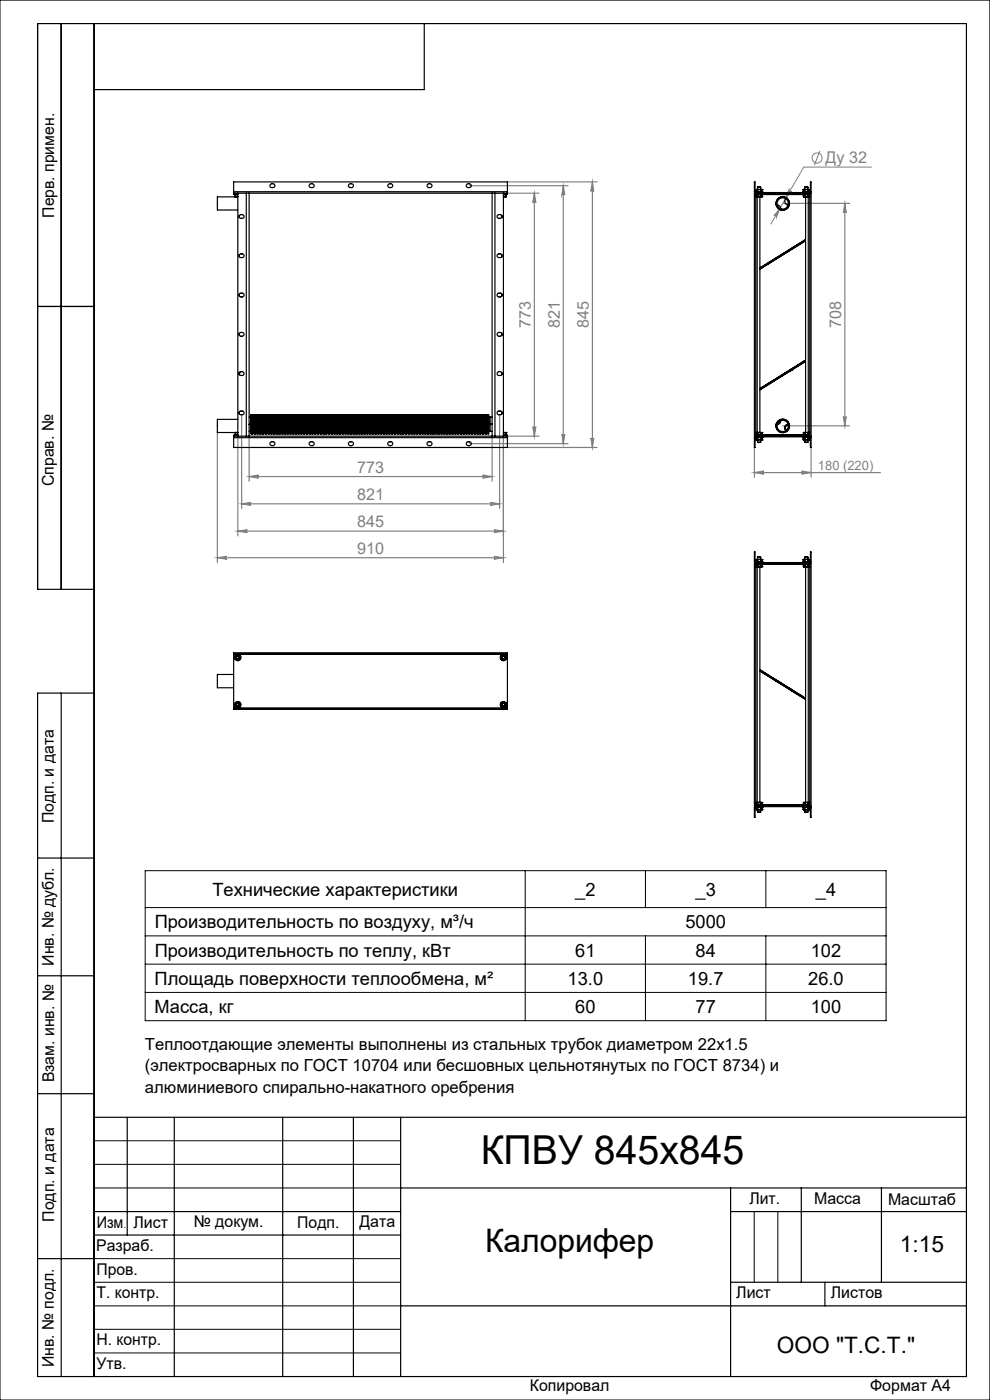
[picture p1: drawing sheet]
<svg xmlns="http://www.w3.org/2000/svg" width="210mm" height="297mm" viewBox="0 0 210 297" stroke-linecap="round" stroke-linejoin="round" font-family="sans-serif">
<defs><g id="words">
<text font-size="8.5" x="102" y="247">КПВУ 845х845</text>
<text font-size="6.9" x="102.9" y="265.6">Калорифер</text>
<g font-size="4.8">
<text x="190.9" y="265.6">1:15</text>
<text x="164.8" y="287">ООО &quot;Т.С.Т.&quot;</text>
</g>
<g font-size="3.9">
<text x="45.1" y="190.1">Технические характеристики</text>
<text x="122" y="190">_2</text>
<text x="147.5" y="190">_3</text>
<text x="173.1" y="190">_4</text>
<text x="32.8" y="196.9">Производительность по воздуху, м³/ч</text>
<text x="145.4" y="196.9">5000</text>
<text x="32.8" y="202.9">Производительность по теплу, кВт</text>
<text x="122" y="202.9">61</text>
<text x="147.5" y="202.9">84</text>
<text x="172" y="202.9">102</text>
<text x="32.8" y="208.9">Площадь поверхности теплообмена, м²</text>
<text x="120.4" y="208.9">13.0</text>
<text x="145.9" y="208.9">19.7</text>
<text x="171.4" y="208.9">26.0</text>
<text x="32.8" y="214.9">Масса, кг</text>
<text x="122" y="214.9">60</text>
<text x="147.5" y="214.9">77</text>
<text x="172" y="214.9">100</text>
</g>
<g font-size="3.5">
<text x="30.7" y="222.8">Теплоотдающие элементы выполнены из стальных трубок диаметром 22х1.5</text>
<text x="30.7" y="227.3">(электросварных по ГОСТ 10704 или бесшовных цельнотянутых по ГОСТ 8734) и</text>
<text x="30.7" y="231.8">алюминиевого спирально-накатного оребрения</text>
</g>
<g font-size="3.4" fill="#808080">
<text x="175.1" y="34.6">Ду 32</text>
<text x="112.6" y="69.6" transform="rotate(-90 112.6 69.6)">773</text>
<text x="118.7" y="69.6" transform="rotate(-90 118.7 69.6)">821</text>
<text x="124.9" y="69.6" transform="rotate(-90 124.9 69.6)">845</text>
<text x="178.4" y="69.6" transform="rotate(-90 178.4 69.6)">708</text>
<text x="75.8" y="100.3">773</text>
<text x="75.8" y="106.1">821</text>
<text x="75.8" y="111.9">845</text>
<text x="75.8" y="117.5">910</text>
</g>
<g font-size="3.4">
<text x="11.5" y="46.2" transform="rotate(-90 11.5 46.2)">Перв. примен.</text>
<text x="11.4" y="103.2" transform="rotate(-90 11.4 103.2)">Справ. №</text>
<text x="11.4" y="174.7" transform="rotate(-90 11.4 174.7)">Подп. и дата</text>
<text x="11.5" y="204.9" transform="rotate(-90 11.5 204.9)">Инв. № дубл.</text>
<text x="11.5" y="229.6" transform="rotate(-90 11.5 229.6)">Взам. инв. №</text>
<text x="159" y="255.5">Лит.</text>
<text x="172.7" y="255.5">Масса</text>
<text x="188.4" y="255.6">Масштаб</text>
<text x="11.5" y="259.2" transform="rotate(-90 11.5 259.2)">Подп. и дата</text>
<text x="20.5" y="260.4">Изм</text>
<text x="28.3" y="260.4">Лист</text>
<text x="41.1" y="260.4">№ докум.</text>
<text x="63.1" y="260.4">Подп.</text>
<text x="76.2" y="260.4">Дата</text>
<text x="20.4" y="265.4">Разраб.</text>
<text x="20.5" y="275.4">Т. контр.</text>
<text x="20.5" y="270.4">Пров.</text>
<text x="156.2" y="275.4">Лист</text>
<text x="176.2" y="275.4">Листов</text>
<text x="20.5" y="285.4">Н. контр.</text>
<text x="11.4" y="290" transform="rotate(-90 11.4 290)">Инв. № подл.</text>
<text x="20.5" y="290.4">Утв.</text>
<text x="112.4" y="295">Копировал</text>
<text x="184.6" y="295">Формат А4</text>
</g>
<text font-size="2.7" fill="#808080" x="173.5" y="99.6">180 (220)</text>
<text font-size="2.1" x="26.2" y="260.4">.</text>
</g></defs>
<g fill="none" stroke="#808080" stroke-width=".21">
<path d="M173.9 32l-1.2 3.1M184.9 35.5h-14.4l-7 12M165.5 44.2l-.8 1.9a.31 .31 0 0 0-.1-.4 .31 .31 0 0 0-.4 .1zM167.4 40.2a.31 .31 0 0 0 .1 .5 .31 .31 0 0 0 .4-.1l-1.3 1.5z"/>
<circle cx="173.3" cy="33.5" r="1.07"/>
</g>
<g fill="none" stroke="#808080" stroke-width=".25">
<path d="M99.6 39.4h20.9M107.7 38.6h18.9M119.5 39.4l.3 2a.3 .3 0 0 0-.3-.3 .3 .3 0 0 0-.3 .3zM119.5 39.4v54.7M125.7 38.6l.2 2a.3 .3 0 0 0-.3-.3 .3 .3 0 0 0-.3 .3zM125.7 38.6v56.3M107.7 41h6.6M113.3 41l.4 2a.32 .32 0 0 0-.4-.3 .32 .32 0 0 0-.3 .3zM113.3 41v51.5M166.1 43.1h14.1M179.2 43.1l.3 2.1a.3 .3 0 0 0-.3-.3 .3 .3 0 0 0-.3 .3zM179.2 43.1v47.2"/>
<path d="M46.1 91.8v27.5M50.4 92.5v21.2M51.3 88v19.9M52.8 92.5v9.6M99.6 94.1h20.9M104.4 92.5v9.6M106 88v19.9M106.8 92.5v26.8M107.7 92.5h6.6M107.7 94.9h18.9M113 90.5a.32 .32 0 0 0 .3 .3 .32 .32 0 0 0 .4-.3l-.4 2zM119.2 92.1a.3 .3 0 0 0 .3 .3 .3 .3 0 0 0 .3-.3l-.3 2z"/>
<path d="M125.3 92.9a.3 .3 0 0 0 .3 .3 .3 .3 0 0 0 .3-.3l-.2 2zM160 94.9v6.3M166.1 90.3h14.1M170 99.9l2 .4-2 .3a.32 .32 0 0 0 .3-.3 .32 .32 0 0 0-.3-.4zM172 94.9v6.3M178.9 88.4a.3 .3 0 0 0 .3 .3 .3 .3 0 0 0 .3-.3l-.3 1.9zM46.1 118.3l2-.3a.3 .3 0 0 0-.3 .3 .3 .3 0 0 0 .3 .3zM46.1 118.3h60.7M50.4 112.7l2.1-.3a.3 .3 0 0 0-.4 .3 .3 .3 0 0 0 .4 .3zM50.4 112.7h56.4M51.3 106.9l1.9-.3a.32 .32 0 0 0-.3 .3 .32 .32 0 0 0 .3 .3zM51.3 106.9h54.7"/>
<path d="M52.8 101.1l2.1-.3a.32 .32 0 0 0-.4 .3 .32 .32 0 0 0 .4 .3zM52.8 101.1h51.6M102.4 100.8l2 .3-2 .3a.32 .32 0 0 0 .3-.3 .32 .32 0 0 0-.3-.3zM104 106.6l2 .3-2 .3a.32 .32 0 0 0 .3-.3 .32 .32 0 0 0-.3-.3zM104.8 112.4l2 .3-2 .3a.3 .3 0 0 0 .3-.3 .3 .3 0 0 0-.3-.3zM104.8 118l2 .3-2 .3a.3 .3 0 0 0 .3-.3 .3 .3 0 0 0-.3-.3zM160 100.3l2-.4a.32 .32 0 0 0-.3 .4 .32 .32 0 0 0 .3 .3zM160 100.3h26.8"/>
</g>
<g fill="none" stroke="#000" stroke-width=".21">
<path d="M0 0h210v297h-210zM30.8 184.7h157.2v31.8h-157.2zM30.8 198.5h157.2M30.8 192.5h157.2M111.4 184.7v31.8M136.9 184.7v7.8M136.9 198.5v18M162.5 184.7v7.8M162.5 198.5v18M30.8 204.5h157.2M30.8 210.5h157.2M20 242h65"/>
<path d="M20 247h65M20 252h65M160 257v15M165 257v15M20 267h65M20 272h65M20 277h65M20 282h65M20 287h65"/>
</g>
<g fill="none" stroke="#000" stroke-width=".25">
<path d="M13 5v120M20 5v287M90 5v14h-70M8 65h12M20 125h-12v-120h197v287h-197v-145h12M13 147v145M8 182h12M8 207h12M8 232h12M20 237h185M27 237v25M37 237v55"/>
<path d="M60 237v55M75 237v55M85 237v55M20 257h65M85 252h120M155 252v40M155 257h50M170 252v20M187 252v20M8 267h12M20 262h65M85 277h120"/>
<path d="M155 272h50M175 272v5"/>
</g>
<g fill="#808080">
<path d="M165.5 44.2l-1.3 1.6a.31 .31 0 0 1 .4-.1 .31 .31 0 0 1 .1 .4zM167.4 40.2l-.8 1.9 1.3-1.5a.31 .31 0 0 1-.4 0 .31 .31 0 0 1-.1-.4z"/>
<path d="M160 100.3l2-.4a.32 .32 0 0 0-.3 .4 .32 .32 0 0 0 .3 .3zM170 99.9l2 .4-2 .3a.32 .32 0 0 0 .3-.3 .32 .32 0 0 0-.3-.4z"/>
<path d="M52.8 101.1l2.1-.3a.32 .32 0 0 0-.4 .3 .32 .32 0 0 0 .4 .3zM102.4 100.8l2 .3-2 .3a.32 .32 0 0 0 .3-.3 .32 .32 0 0 0-.3-.3zM50.4 112.7l2.1-.3a.3 .3 0 0 0-.4 .3 .3 .3 0 0 0 .4 .3zM104.8 112.4l2 .3-2 .3a.3 .3 0 0 0 .3-.3 .3 .3 0 0 0-.3-.3zM46.1 118.3l2-.3a.3 .3 0 0 0-.3 .3 .3 .3 0 0 0 .3 .3zM104.8 118l2 .3-2 .3a.3 .3 0 0 0 .3-.3 .3 .3 0 0 0-.3-.3z"/>
<path d="M113.3 41l.4 2a.32 .32 0 0 0-.4-.3 .32 .32 0 0 0-.3 .3zM113 90.5a.32 .32 0 0 0 .3 .3 .32 .32 0 0 0 .4-.3l-.4 2zM119.5 39.4l.3 2a.3 .3 0 0 0-.3-.3 .3 .3 0 0 0-.3 .3zM119.2 92.1a.3 .3 0 0 0 .3 .3 .3 .3 0 0 0 .3-.3l-.3 2zM125.7 38.6l.2 2a.3 .3 0 0 0-.3-.3 .3 .3 0 0 0-.3 .3zM125.3 92.9a.3 .3 0 0 0 .3 .3 .3 .3 0 0 0 .3-.3l-.2 2zM179.2 43.1l.3 2.1a.3 .3 0 0 0-.3-.3 .3 .3 0 0 0-.3 .3zM178.9 88.4a.3 .3 0 0 0 .3 .3 .3 .3 0 0 0 .3-.3l-.3 1.9z"/>
<path d="M51.3 106.9l1.9-.3a.32 .32 0 0 0-.3 .3 .32 .32 0 0 0 .3 .3zM104 106.6l2 .3-2 .3a.32 .32 0 0 0 .3-.3 .32 .32 0 0 0-.3-.3z"/>
</g>
<g fill="none" stroke="#000" stroke-width=".25">
<path d="M57.3 39.2a.56 .56 0 0 1 .6-.2 .56 .56 0 0 1 .4 .5 .62 .62 0 0 1-1 0zM65.7 39.1a.55 .55 0 0 1 .6-.1 .55 .55 0 0 1 .3 .5 .62 .62 0 0 1-1 0zM74 39.1a.55 .55 0 0 1 .6-.1 .55 .55 0 0 1 .4 .5 .62 .62 0 0 1-1.1 0zM82.3 39.2a.51 .51 0 0 1 .7-.2 .51 .51 0 0 1 .2 .7 .52 .52 0 0 1-.7 .1 .52 .52 0 0 1-.2-.6zM90.8 39a.49 .49 0 0 1 .6 0 .49 .49 0 0 1 .1 .7 .5 .5 0 0 1-.7 .1 .5 .5 0 0 1-.1-.7zM99 39.2a.56 .56 0 0 1 .6-.2 .56 .56 0 0 1 .4 .5 .62 .62 0 0 1-1.1 0zM160.7 39.7h.7M160.7 39.7v1M161.4 39.7v1M170.7 39.7h.7M170.7 39.7v.5M171.4 39.7v1"/>
<path d="M49.6 40.7v.3M49.6 40.7v-2.1h58v2.1M49.6 41v.2h.8M49.6 40.7h58M49.6 41h2.6M49.8 41.2l.6 .1M49.9 41.7v.1M49.9 41.7h.1M49.9 41.3v.4M49.9 41.8h.5M49.9 41.8h-3.8v2.8h4.3M50 41.7h.4"/>
<path d="M50 41.3v.4M50.4 41.7h.1M50.4 41.3v.4M50.4 41v51.5M50.8 45.7v.4M50.8 54v.5M50.8 54l.1-.1a.51 .51 0 0 1 .6 0 .51 .51 0 0 1 .2 .6l-.1 .1a.51 .51 0 0 1-.6 0 .51 .51 0 0 1-.2-.6zM50.8 45.6h.1a.51 .51 0 0 1 .6-.1 .51 .51 0 0 1 .2 .6l-.1 .2a.51 .51 0 0 1-.6 0 .51 .51 0 0 1-.2-.6zM52.2 41h52.8M52.2 41v51.5M52.8 41v51.5M104.4 41v51.5"/>
<path d="M105 41h2.6M105 41v51.5M105.6 54l.1-.1a.59 .59 0 0 1 .8 .2v.3a.62 .62 0 0 1-1.1 0zM105.6 45.6h.1a.59 .59 0 0 1 .8 .2v.2a.62 .62 0 0 1-1.1 0zM106.4 45.7v.4M106.4 54v.5M106.8 41.7h.1M106.8 41.8h.5M106.8 41v51.5M106.8 41.7h.5M107.3 41.7h.1M107.3 41.3v.4"/>
<path d="M107.3 41.8h.1M107.4 41.3v.5M107.5 41.2l-.7 .1M107.6 40.7v.3M107.6 41v.2h-.8M160 40.7l.3 .3 .1 51.5-.4 .3M160 41h12v51.5h-12zM160 40.7v-2.1h.2v2.1M160 40.7h.2M160.2 40.7l.1 .1h11.5l.1-.1M160.3 41.2h11.4M160.4 40.2h.4"/>
<path d="M160.4 40.7h.1M160.4 40.7h.3M160.4 40.2h.1M160.4 40.2h1.3M160.4 41.7h.1M160.4 41.7h.3M160.4 41.7h1.2M160.4 40.2v.5M160.4 41.3v.4M160.6 41.8v50M160.7 40.7h.1M160.7 41.7h.1"/>
<path d="M160.7 41.3v.4M160.8 40.7h.5M160.8 40.2h.5M160.8 41.7h.5M160.8 40.2v.5M160.8 41.3v.4M161.2 57.1l9.7-6.1v25.4l-9.7 6zM161.2 41.8v15.1l9.7-6.1v-9M161.3 41.7h.1M161.3 41.3v.4M161.3 40.7h.1M161.3 40.2h.4"/>
<path d="M161.3 40.2v.5M161.4 40.7h.3M161.4 41.7h.2M161.4 56.7l.1 .2M161.4 41.3v.4M161.6 40.7h.1M161.6 41.7h.1M161.6 41.3v.4M161.7 40.7h.1M161.7 40.2h.1M161.7 40.2v.6M161.7 41.3h8.7"/>
<path d="M161.7 40.7h-1.3v.6l1.3-.1M164.7 43.5h-.1M164.9 43.5a.73 .73 0 0 1 .7 .8M165.6 44.5h.1M166.7 42.2a.78 .78 0 0 0-.2 .8 .78 .78 0 0 0 .7 .5M166.9 42h.1M167.4 43.5h.1M170.4 40.8v-.1h1.3v.6l-1.3-.1M170.4 40.2h.3M170.4 40.2h.1M170.4 40.2h1.3M170.4 40.7h.1"/>
<path d="M170.4 40.7h.3M170.4 40.2v.5M170.4 41.7h.1M170.4 41.7h.3M170.4 41.7h1.3M170.4 41.3v.4M170.6 51l-9.2 5.7M170.6 51l.1 .2M170.7 40.7h.1M170.7 40.2h.1M170.7 41.7h.1M170.7 51.2l-9.2 5.7"/>
<path d="M170.7 40.2v.5M170.7 41.3v.4M170.7 40.2h.6M170.7 40.7h.6M170.8 41.7h.5M170.8 41.3v.4M171.3 40.2h.4M171.3 40.7h.1M171.3 41.7h.1M171.3 40.2v.5M171.3 41.3v.4M171.4 40.7h.3"/>
<path d="M171.4 41.7h.3M171.4 41.3v.4M171.5 41.8v50M171.6 40.7h.1M171.7 40.2h.1M171.7 40.7h.1M171.7 41.7h.1M171.7 40.2v.5M171.7 41.3v.4M171.9 40.7v-2.1h.1v2.1M171.9 40.7h.1M172 40.7l-.3 .3v51.5l.3 .3"/>
<path d="M50.8 62.4v.4M50.8 70.7v.5M50.8 79v.4M50.8 79v.5M50.8 70.7a.49 .49 0 0 1 .7-.2 .49 .49 0 0 1 .1 .7 .5 .5 0 0 1-.6 .1 .5 .5 0 0 1-.2-.6zM50.8 62.3a.51 .51 0 0 1 .7-.1 .51 .51 0 0 1 .2 .6 .51 .51 0 0 1-.7 .2 .51 .51 0 0 1-.2-.7zM50.8 79a.49 .49 0 0 1 .8-.1 .49 .49 0 0 1 0 .7 .51 .51 0 0 1-.6 .1 .51 .51 0 0 1-.2-.6zM50.9 78.9l-.1 .6M105.5 70.7a.57 .57 0 0 1 .6-.2 .57 .57 0 0 1 .4 .4 .56 .56 0 0 1-.5 .4 .56 .56 0 0 1-.6-.3zM105.6 62.3a.67 .67 0 0 1 .9 .2 .55 .55 0 0 1-.4 .5 .55 .55 0 0 1-.7-.3zM105.6 79a.55 .55 0 0 1 .6-.2 .55 .55 0 0 1 .3 .6 .62 .62 0 0 1-1.1 0zM106.4 62.4v.4"/>
<path d="M106.4 70.7v.5M106.4 79v.5M165.5 79.8h.1M165.6 80h.1M166.5 79.1h.1M166.7 79.3h.1M167.9 78.3h.1M168 78.5h.1M170.6 76.6l-9.2 5.7M170.6 76.6l.1 .2M170.7 76.8l-9.2 5.7M49.6 92.5v.3"/>
<path d="M49.6 92.8h58M49.6 92.8v2.1h58v-2.1M49.6 92.5h2.6M49.9 91.8h.1M49.9 91.8v.4M49.9 91.8h.5M50 91.8h.4M50 91.8v.4M50.4 91.8v.4M50.4 92.2h-.6v.1M50.4 89h-4.3v2.8h3.8M50.4 92.3h-.8v.2"/>
<path d="M50.8 87.4l.1-.2a.51 .51 0 0 1 .6 0 .51 .51 0 0 1 .2 .6l-.1 .1a.51 .51 0 0 1-.6 .1 .51 .51 0 0 1-.2-.6zM50.8 87.4v.4M52.2 92.5h52.8M52.8 90h.4M52.8 88.5h.4M52.8 91.5h.4M53.2 90v1.5M53.2 91.5l.1 .5M53.3 88l-.1 2M53.3 88h.1M53.3 92h.1M53.3 89.5h.1"/>
<path d="M53.3 89.5l-.1 .5M53.3 88.5v1.5M53.3 88v1.5M53.3 90v1.5M53.3 89.5v2.5M53.3 91.5h.3M53.3 88v.5M53.3 89.5v.5M53.3 91.5v.5M53.3 88.5h.3M53.3 90h.3M53.6 88v1.5"/>
<path d="M53.6 88.5v1.5M53.6 89.5v2.5M53.6 90v1.5M53.6 88h.1M53.6 88v.5M53.6 89.5v.5M53.6 91.5v.5M53.6 92h.1M53.6 89.5h.1M53.6 88l.1 .5M53.6 89.5l.1 .5M53.7 88.5v1.5"/>
<path d="M53.7 90v1.5M53.7 91.5h.2M53.7 88.5h.2M53.7 91.5l-.1 .5M53.7 90h.2M53.9 88.5v1.5M53.9 90v1.5M53.9 91.5v.5M53.9 88v1.5M53.9 89.5v2.5M53.9 88h.1M53.9 88v.5"/>
<path d="M53.9 92h.1M53.9 89.5h.1M53.9 89.5v.5M54 88.5v1.5M54 88v1.5M54 89.5v2.5M54 90v1.5M54 91.5h.3M54 88v.5M54 89.5v.5M54 91.5v.5M54 88.5h.3"/>
<path d="M54 90h.3M54.3 88v1.5M54.3 88.5v1.5M54.3 89.5v2.5M54.3 90v1.5M54.3 88h.1M54.3 88v.5M54.3 89.5v.5M54.3 91.5v.5M54.3 92h.1M54.3 89.5h.1M54.3 91.5h.3"/>
<path d="M54.3 88.5h.3M54.3 90h.3M54.6 88.5v1.5M54.6 90v1.5M54.6 91.5v.5M54.6 88h.1M54.6 88v.5M54.6 92h.1M54.6 89.5h.1M54.6 89.5v.5M54.6 88v1.5M54.6 89.5v2.5"/>
<path d="M54.6 91.5h.3M54.6 88.5h.3M54.6 90h.3M54.9 88.5v1.5M54.9 90v1.5M54.9 88h.1M54.9 88v.5M54.9 89.5v.5M54.9 91.5v.5M54.9 92h.1M54.9 89.5h.1M55 88v1.5"/>
<path d="M55 89.5v2.5M55 88v.5M55 89.5v.5M55 88.5v1.5M55 90v1.5M55 91.5h.2M55 91.5v.5M55 88.5h.2M55 90h.2M55.2 88.5v1.5M55.2 90v1.5M55.2 91.5l.1 .5"/>
<path d="M55.3 88v1.5M55.3 89.5v2.5M55.3 88h.1M55.3 88l-.1 .5M55.3 92h.1M55.3 89.5h.1M55.3 89.5l-.1 .5M55.3 88.5v1.5M55.3 90v1.5M55.3 91.5h.3M55.3 88v.5M55.3 89.5v.5"/>
<path d="M55.3 91.5v.5M55.3 88.5h.3M55.3 90h.3M55.6 88.5v1.5M55.6 90v1.5M55.6 91.5v.5M55.6 88v1.5M55.6 89.5v2.5M55.6 88h.1M55.6 88v.5M55.6 92h.1M55.6 89.5h.1"/>
<path d="M55.6 89.5v.5M55.6 88l.1 .5M55.6 89.5l.1 .5M55.7 88.5v1.5M55.7 90v1.5M55.7 91.5h.2M55.7 88.5h.2M55.7 91.5l-.1 .5M55.7 90h.2M55.9 88v1.5M55.9 88.5v1.5M55.9 89.5v2.5"/>
<path d="M55.9 90v1.5M55.9 88h.1M55.9 88v.5M55.9 89.5v.5M55.9 91.5v.5M55.9 92h.1M55.9 89.5h.1M56 88v1.5M56 89.5v2.5M56 88v.5M56 89.5v.5M56 88.5v1.5"/>
<path d="M56 90v1.5M56 91.5h.2M56 88.5h.2M56 91.5v.5M56 90h.2M56.2 88.5v1.5M56.2 90v1.5M56.2 91.5l.1 .5M56.3 88v1.5M56.3 89.5v2.5M56.3 88h.1M56.3 88l-.1 .5"/>
<path d="M56.3 92h.1M56.3 89.5h.1M56.3 89.5l-.1 .5M56.3 88.5v1.5M56.3 90v1.5M56.3 91.5h.3M56.3 88v.5M56.3 89.5v.5M56.3 91.5v.5M56.3 88.5h.3M56.3 90h.3M56.6 88v1.5"/>
<path d="M56.6 88.5v1.5M56.6 89.5v2.5M56.6 90v1.5M56.6 88h.1M56.6 88v.5M56.6 89.5v.5M56.6 91.5v.5M56.6 92h.1M56.6 89.5h.1M56.6 88l.1 .5M56.6 89.5l.1 .5M56.7 88.5v1.5"/>
<path d="M56.7 90v1.5M56.7 91.5h.2M56.7 91.5l-.1 .5M56.7 88.5h.2M56.7 90h.2M56.9 88.5v1.5M56.9 90v1.5M56.9 91.5v.5M56.9 88h.1M56.9 88v.5M56.9 92h.1M56.9 89.5h.1"/>
<path d="M56.9 89.5v.5M57 88v1.5M57 88.5v1.5M57 89.5v2.5M57 90v1.5M57 91.5h.3M57 88v.5M57 89.5v.5M57 91.5v.5M57 88.5h.3M57 90h.3M57.3 88.5v1.5"/>
<path d="M57.3 90v1.5M57.3 88h.1M57.3 88v.5M57.3 89.5v.5M57.3 91.5v.5M57.3 92h.1M57.3 89.5h.1M57.3 93.9l.1-.1a.67 .67 0 0 1 .9 .2 .55 .55 0 0 1-.4 .6 .55 .55 0 0 1-.6-.4zM57.3 88v1.5M57.3 89.5v2.5M57.3 91.5h.3M57.3 88.5h.3"/>
<path d="M57.3 90h.3M57.6 88.5v1.5M57.6 90v1.5M57.6 91.5v.5M57.6 88v1.5M57.6 89.5v2.5M57.6 88h.1M57.6 88v.5M57.6 92h.1M57.6 89.5h.1M57.6 89.5v.5M57.6 91.5h.3"/>
<path d="M57.6 88.5h.3M57.6 90h.3M57.9 88v1.5M57.9 88.5v1.5M57.9 89.5v2.5M57.9 90v1.5M57.9 88h.1M57.9 88v.5M57.9 89.5v.5M57.9 91.5v.5M57.9 92h.1M57.9 89.5h.1"/>
<path d="M58 88v1.5M58 89.5v2.5M58 88v.5M58 89.5v.5M58 88.5v1.5M58 90v1.5M58 91.5h.2M58 91.5v.5M58 88.5h.2M58 90h.2M58.2 88.5v1.5M58.2 90v1.5"/>
<path d="M58.2 91.5l.1 .5M58.3 88v1.5M58.3 89.5v2.5M58.3 88h.1M58.3 88l-.1 .5M58.3 92h.1M58.3 89.5h.1M58.3 89.5l-.1 .5M58.3 88.5v1.5M58.3 90v1.5M58.3 91.5h.3M58.3 88v.5"/>
<path d="M58.3 89.5v.5M58.3 91.5v.5M58.3 88.5h.3M58.3 90h.3M58.6 88.5v1.5M58.6 90v1.5M58.6 91.5v.5M58.6 88v1.5M58.6 89.5v2.5M58.6 88h.1M58.6 88v.5M58.6 92h.1"/>
<path d="M58.6 89.5h.1M58.6 89.5v.5M58.6 88l.1 .5M58.6 89.5l.1 .5M58.7 88.5v1.5M58.7 90v1.5M58.7 91.5h.2M58.7 91.5l-.1 .5M58.7 88.5h.2M58.7 90h.2M58.9 88.5v1.5M58.9 90v1.5"/>
<path d="M58.9 91.5v.5M58.9 88h.1M58.9 92h.1M58.9 89.5h.1M58.9 88v1.5M58.9 89.5v2.5M58.9 88v.5M58.9 88l.1 .5M58.9 89.5l.1 .5M58.9 89.5v.5M59 88.5v1.5M59 90v1.5"/>
<path d="M59 91.5h.2M59 91.5l-.1 .5M59 88.5h.2M59 90h.2M59.2 88.5v1.5M59.2 90v1.5M59.2 91.5l.1 .5M59.3 88h.1M59.3 88l-.1 .5M59.3 92h.1M59.3 89.5h.1M59.3 89.5l-.1 .5"/>
<path d="M59.3 88v1.5M59.3 89.5v2.5M59.3 88v.5M59.3 89.5v.5M59.3 88.5v1.5M59.3 90v1.5M59.3 91.5h.3M59.3 88.5h.3M59.3 91.5v.5M59.3 90h.3M59.6 88.5v1.5M59.6 90v1.5"/>
<path d="M59.6 88h.1M59.6 88v.5M59.6 89.5v.5M59.6 91.5v.5M59.6 92h.1M59.6 89.5h.1M59.6 88v1.5M59.6 89.5v2.5M59.6 88l.1 .5M59.6 89.5l.1 .5M59.7 88.5v1.5M59.7 90v1.5"/>
<path d="M59.7 91.5h.2M59.7 88.5h.2M59.7 91.5l-.1 .5M59.7 90h.2M59.9 88.5v1.5M59.9 90v1.5M59.9 91.5v.5M59.9 88v1.5M59.9 89.5v2.5M59.9 88h.1M59.9 88v.5M59.9 92h.1"/>
<path d="M59.9 89.5h.1M59.9 89.5v.5M60 88.5v1.5M60 88v1.5M60 90v1.5M60 89.5v2.5M60 91.5h.3M60 88v.5M60 89.5v.5M60 91.5v.5M60 88.5h.3M60 90h.3"/>
<path d="M60.3 88v1.5M60.3 88.5v1.5M60.3 89.5v2.5M60.3 90v1.5M60.3 88h.1M60.3 88v.5M60.3 89.5v.5M60.3 91.5v.5M60.3 92h.1M60.3 89.5h.1M60.3 91.5h.3M60.3 88.5h.3"/>
<path d="M60.3 90h.3M60.6 88.5v1.5M60.6 90v1.5M60.6 91.5v.5M60.6 88v1.5M60.6 89.5v2.5M60.6 88h.1M60.6 88v.5M60.6 92h.1M60.6 89.5h.1M60.6 89.5v.5M60.6 91.5h.3"/>
<path d="M60.6 88.5h.3M60.6 90h.3M60.9 88v1.5M60.9 88.5v1.5M60.9 89.5v2.5M60.9 90v1.5M60.9 88h.1M60.9 88v.5M60.9 89.5v.5M60.9 91.5v.5M60.9 92h.1M60.9 89.5h.1"/>
<path d="M61 88v1.5M61 89.5v2.5M61 88v.5M61 89.5v.5M61 88.5v1.5M61 90v1.5M61 91.5h.2M61 88.5h.2M61 91.5v.5M61 90h.2M61.2 88.5v1.5M61.2 90v1.5"/>
<path d="M61.2 91.5l.1 .5M61.3 88h.1M61.3 88l-.1 .5M61.3 92h.1M61.3 89.5h.1M61.3 89.5l-.1 .5M61.3 88.5v1.5M61.3 88v1.5M61.3 90v1.5M61.3 89.5v2.5M61.3 91.5h.3M61.3 88v.5"/>
<path d="M61.3 89.5v.5M61.3 91.5v.5M61.3 88.5h.3M61.3 90h.3M61.6 88.5v1.5M61.6 90v1.5M61.6 88h.1M61.6 88v.5M61.6 89.5v.5M61.6 91.5v.5M61.6 92h.1M61.6 89.5h.1"/>
<path d="M61.6 88v1.5M61.6 89.5v2.5M61.6 88l.1 .5M61.6 89.5l.1 .5M61.7 88.5v1.5M61.7 90v1.5M61.7 91.5h.2M61.7 91.5l-.1 .5M61.7 88.5h.2M61.7 90h.2M61.9 88.5v1.5M61.9 90v1.5"/>
<path d="M61.9 91.5v.5M61.9 88v1.5M61.9 89.5v2.5M61.9 88h.1M61.9 88v.5M61.9 92h.1M61.9 89.5h.1M61.9 89.5v.5M62 88v1.5M62 88.5v1.5M62 89.5v2.5M62 90v1.5"/>
<path d="M62 91.5h.2M62 88v.5M62 89.5v.5M62 91.5v.5M62 88.5h.2M62 90h.2M62.2 88.5v1.5M62.2 90v1.5M62.2 91.5l.1 .5M62.3 88v1.5M62.3 89.5v2.5M62.3 88h.1"/>
<path d="M62.3 88l-.1 .5M62.3 92h.1M62.3 89.5h.1M62.3 89.5l-.1 .5M62.3 88v.5M62.3 89.5v.5M62.3 88.5v1.5M62.3 90v1.5M62.3 91.5h.3M62.3 88.5h.3M62.3 91.5v.5M62.3 90h.3"/>
<path d="M62.6 88v1.5M62.6 88.5v1.5M62.6 89.5v2.5M62.6 90v1.5M62.6 88h.1M62.6 88v.5M62.6 89.5v.5M62.6 91.5v.5M62.6 92h.1M62.6 89.5h.1M62.6 88l.1 .5M62.6 89.5l.1 .5"/>
<path d="M62.7 88.5v1.5M62.7 90v1.5M62.7 91.5h.2M62.7 91.5l-.1 .5M62.7 88.5h.2M62.7 90h.2M62.9 88.5v1.5M62.9 90v1.5M62.9 91.5v.5M62.9 88h.1M62.9 88v.5M62.9 92h.1"/>
<path d="M62.9 89.5h.1M62.9 89.5v.5M63 88v1.5M63 88.5v1.5M63 90v1.5M63 89.5v2.5M63 91.5h.3M63 88v.5M63 89.5v.5M63 91.5v.5M63 88.5h.3M63 90h.3"/>
<path d="M63.3 88.5v1.5M63.3 90v1.5M63.3 88h.1M63.3 88v.5M63.3 89.5v.5M63.3 91.5v.5M63.3 92h.1M63.3 89.5h.1M63.3 88v1.5M63.3 89.5v2.5M63.3 91.5h.3M63.3 88.5h.3"/>
<path d="M63.3 90h.3M63.6 88.5v1.5M63.6 90v1.5M63.6 91.5v.5M63.6 88v1.5M63.6 89.5v2.5M63.6 88h.1M63.6 88v.5M63.6 92h.1M63.6 89.5h.1M63.6 89.5v.5M63.6 91.5h.3"/>
<path d="M63.6 88.5h.3M63.6 90h.3M63.9 88v1.5M63.9 88.5v1.5M63.9 89.5v2.5M63.9 90v1.5M63.9 88h.1M63.9 88v.5M63.9 89.5v.5M63.9 91.5v.5M63.9 92h.1M63.9 89.5h.1"/>
<path d="M64 88v1.5M64 89.5v2.5M64 88v.5M64 89.5v.5M64 88.5v1.5M64 90v1.5M64 91.5h.2M64 91.5v.5M64 88.5h.2M64 90h.2M64.2 88.5v1.5M64.2 90v1.5"/>
<path d="M64.2 91.5l.1 .5M64.3 88v1.5M64.3 89.5v2.5M64.3 88h.1M64.3 88l-.1 .5M64.3 92h.1M64.3 89.5h.1M64.3 89.5l-.1 .5M64.3 88.5v1.5M64.3 90v1.5M64.3 91.5h.3M64.3 88v.5"/>
<path d="M64.3 89.5v.5M64.3 91.5v.5M64.3 88.5h.3M64.3 90h.3M64.6 88v1.5M64.6 88.5v1.5M64.6 89.5v2.5M64.6 90v1.5M64.6 88h.1M64.6 88v.5M64.6 89.5v.5M64.6 91.5v.5"/>
<path d="M64.6 92h.1M64.6 89.5h.1M64.6 88l.1 .5M64.6 89.5l.1 .5M64.7 88.5v1.5M64.7 90v1.5M64.7 91.5h.2M64.7 88.5h.2M64.7 91.5l-.1 .5M64.7 90h.2M64.9 88.5v1.5M64.9 90v1.5"/>
<path d="M64.9 91.5v.5M64.9 88h.1M64.9 88v.5M64.9 92h.1M64.9 89.5h.1M64.9 89.5v.5M65 88.5v1.5M65 88v1.5M65 90v1.5M65 89.5v2.5M65 91.5h.2M65 88v.5"/>
<path d="M65 89.5v.5M65 91.5v.5M65 88.5h.2M65 90h.2M65.2 88.5v1.5M65.2 90v1.5M65.2 91.5l.1 .5M65.3 88h.1M65.3 88l-.1 .5M65.3 92h.1M65.3 89.5h.1M65.3 89.5l-.1 .5"/>
<path d="M65.3 88v1.5M65.3 89.5v2.5M65.3 88v.5M65.3 89.5v.5M65.3 88.5v1.5M65.3 90v1.5M65.3 91.5h.3M65.3 91.5v.5M65.3 88.5h.3M65.3 90h.3M65.6 88.5v1.5M65.6 90v1.5"/>
<path d="M65.6 91.5v.5M65.6 88h.1M65.6 92h.1M65.6 89.5h.1M65.6 88v1.5M65.6 89.5v2.5M65.6 88v.5M65.6 88l.1 .5M65.6 89.5v.5M65.6 89.5l.1 .5M65.7 88.5v1.5M65.7 90v1.5"/>
<path d="M65.7 91.5h.2M65.7 91.5l-.1 .5M65.7 88.5h.2M65.7 90h.2M65.7 93.8h.1a.59 .59 0 0 1 .8 .2 .55 .55 0 0 1-.4 .6 .55 .55 0 0 1-.6-.4zM65.9 88.5v1.5M65.9 90v1.5M65.9 91.5v.5M65.9 88v1.5M65.9 89.5v2.5M65.9 88h.1M65.9 88v.5"/>
<path d="M65.9 92h.1M65.9 89.5h.1M65.9 89.5v.5M66 88v1.5M66 89.5v2.5M66 88v.5M66 89.5v.5M66 88.5v1.5M66 90v1.5M66 91.5h.3M66 88.5h.3M66 91.5v.5"/>
<path d="M66 90h.3M66.3 88v1.5M66.3 88.5v1.5M66.3 89.5v2.5M66.3 90v1.5M66.3 88h.1M66.3 88v.5M66.3 89.5v.5M66.3 91.5v.5M66.3 92h.1M66.3 89.5h.1M66.3 91.5h.3"/>
<path d="M66.3 88.5h.3M66.3 90h.3M66.6 88.5v1.5M66.6 90v1.5M66.6 91.5v.5M66.6 88v1.5M66.6 89.5v2.5M66.6 88h.1M66.6 88v.5M66.6 92h.1M66.6 89.5h.1M66.6 89.5v.5"/>
<path d="M66.6 91.5h.3M66.6 88.5h.3M66.6 90h.3M66.9 88v1.5M66.9 88.5v1.5M66.9 89.5v2.5M66.9 90v1.5M66.9 88v.5M66.9 89.5v.5M66.9 91.5v.5M66.9 88h.1M66.9 92h.1"/>
<path d="M66.9 89.5h.1M67 88v1.5M67 89.5v2.5M67 88v.5M67 89.5v.5M67 88.5v1.5M67 90v1.5M67 91.5h.2M67 88.5h.2M67 91.5v.5M67 90h.2M67.2 88.5v1.5"/>
<path d="M67.2 90v1.5M67.2 91.5l.1 .5M67.3 88h.1M67.3 88l-.1 .5M67.3 92h.1M67.3 89.5h.1M67.3 89.5l-.1 .5M67.3 88v1.5M67.3 88.5v1.5M67.3 90v1.5M67.3 89.5v2.5M67.3 91.5h.3"/>
<path d="M67.3 88v.5M67.3 89.5v.5M67.3 91.5v.5M67.3 88.5h.3M67.3 90h.3M67.6 88v1.5M67.6 88.5v1.5M67.6 89.5v2.5M67.6 90v1.5M67.6 88v.5M67.6 89.5v.5M67.6 91.5v.5"/>
<path d="M67.6 88h.1M67.6 92h.1M67.6 89.5h.1M67.6 88l.1 .5M67.6 89.5l.1 .5M67.7 88.5v1.5M67.7 90v1.5M67.7 91.5h.2M67.7 91.5l-.1 .5M67.7 88.5h.2M67.7 90h.2M67.9 88.5v1.5"/>
<path d="M67.9 90v1.5M67.9 91.5v.5M67.9 88v1.5M67.9 89.5v2.5M67.9 88h.1M67.9 88v.5M67.9 92h.1M67.9 89.5h.1M67.9 89.5v.5M68 88.5v1.5M68 88v1.5M68 90v1.5"/>
<path d="M68 89.5v2.5M68 91.5h.2M68 88v.5M68 89.5v.5M68 91.5v.5M68 88.5h.2M68 90h.2M68.2 88.5v1.5M68.2 90v1.5M68.2 91.5l.1 .5M68.3 88v1.5M68.3 89.5v2.5"/>
<path d="M68.3 88h.1M68.3 88l-.1 .5M68.3 92h.1M68.3 89.5h.1M68.3 89.5l-.1 .5M68.3 88v.5M68.3 89.5v.5M68.3 88.5v1.5M68.3 90v1.5M68.3 91.5h.3M68.3 88.5h.3M68.3 91.5v.5"/>
<path d="M68.3 90h.3M68.6 88.5v1.5M68.6 90v1.5M68.6 91.5v.5M68.6 88h.1M68.6 92h.1M68.6 89.5h.1M68.6 88v1.5M68.6 89.5v2.5M68.6 88l.1 .5M68.6 88v.5M68.6 89.5l.1 .5"/>
<path d="M68.6 89.5v.5M68.7 88.5v1.5M68.7 90v1.5M68.7 91.5h.2M68.7 88.5h.2M68.7 91.5l-.1 .5M68.7 90h.2M68.9 88.5v1.5M68.9 90v1.5M68.9 91.5v.5M68.9 88v1.5M68.9 89.5v2.5"/>
<path d="M68.9 88h.1M68.9 88v.5M68.9 92h.1M68.9 89.5h.1M68.9 89.5v.5M69 88v1.5M69 89.5v2.5M69 88v.5M69 89.5v.5M69 88.5v1.5M69 90v1.5M69 91.5h.3"/>
<path d="M69 88.5h.3M69 91.5v.5M69 90h.3M69.3 88v1.5M69.3 88.5v1.5M69.3 89.5v2.5M69.3 90v1.5M69.3 88h.1M69.3 88v.5M69.3 89.5v.5M69.3 91.5v.5M69.3 92h.1"/>
<path d="M69.3 89.5h.1M69.3 91.5h.3M69.3 88.5h.3M69.3 90h.3M69.6 88.5v1.5M69.6 90v1.5M69.6 91.5v.5M69.6 88v.5M69.6 88h.1M69.6 92h.1M69.6 89.5h.1M69.6 89.5v.5"/>
<path d="M69.6 88v1.5M69.6 89.5v2.5M69.6 91.5h.3M69.6 88.5h.3M69.6 90h.3M69.9 88.5v1.5M69.9 90v1.5M69.9 88h.1M69.9 88v.5M69.9 89.5v.5M69.9 91.5v.5M69.9 92h.1"/>
<path d="M69.9 89.5h.1M70 88v1.5M70 89.5v2.5M70 88v.5M70 89.5v.5M70 88.5v1.5M70 90v1.5M70 91.5h.2M70 91.5v.5M70 88.5h.2M70 90h.2M70.2 88.5v1.5"/>
<path d="M70.2 90v1.5M70.2 91.5l.1 .5M70.3 88v1.5M70.3 89.5v2.5M70.3 88h.1M70.3 88l-.1 .5M70.3 92h.1M70.3 89.5h.1M70.3 89.5l-.1 .5M70.3 88.5v1.5M70.3 90v1.5M70.3 91.5h.3"/>
<path d="M70.3 88v.5M70.3 89.5v.5M70.3 91.5v.5M70.3 88.5h.3M70.3 90h.3M70.6 88v1.5M70.6 88.5v1.5M70.6 89.5v2.5M70.6 90v1.5M70.6 88h.1M70.6 88v.5M70.6 89.5v.5"/>
<path d="M70.6 91.5v.5M70.6 92h.1M70.6 89.5h.1M70.6 88l.1 .5M70.6 89.5l.1 .5M70.7 88.5v1.5M70.7 90v1.5M70.7 91.5h.2M70.7 88.5h.2M70.7 91.5l-.1 .5M70.7 90h.2M70.9 88.5v1.5"/>
<path d="M70.9 90v1.5M70.9 91.5v.5M70.9 88v1.5M70.9 88h.1M70.9 88v.5M70.9 92h.1M70.9 89.5h.1M70.9 89.5v.5M71 88.5v1.5M71 90v1.5M71 89.5v2.5M71 91.5h.3"/>
<path d="M71 88v.5M71 89.5v.5M71 91.5v.5M71 88.5h.3M71 90h.3M71.3 88.5v1.5M71.3 90v1.5M71.3 88h.1M71.3 88v.5M71.3 89.5v.5M71.3 91.5v.5M71.3 92h.1"/>
<path d="M71.3 89.5h.1M71.3 88v1.5M71.3 89.5v2.5M71.3 91.5h.3M71.3 88.5h.3M71.3 90h.3M71.6 88.5v1.5M71.6 90v1.5M71.6 91.5v.5M71.6 88v1.5M71.6 89.5v2.5M71.6 88h.1"/>
<path d="M71.6 88v.5M71.6 92h.1M71.6 89.5h.1M71.6 89.5v.5M71.6 91.5h.3M71.6 88.5h.3M71.6 90h.3M71.9 88.5v1.5M71.9 90v1.5M71.9 91.5v.5M71.9 88v1.5M71.9 89.5v2.5"/>
<path d="M71.9 88h.1M71.9 88v.5M71.9 92h.1M71.9 89.5h.1M71.9 89.5v.5M72 88v1.5M72 89.5v2.5M72 88v.5M72 89.5v.5M72 88.5v1.5M72 90v1.5M72 91.5h.2"/>
<path d="M72 88.5h.2M72 91.5v.5M72 90h.2M72.2 88v1.5M72.2 88.5v1.5M72.2 89.5v2.5M72.2 90v1.5M72.2 88h.1M72.2 88v.5M72.2 89.5v.5M72.2 91.5v.5M72.2 92h.1"/>
<path d="M72.2 89.5h.1M72.3 88v1.5M72.3 89.5v2.5M72.3 88v.5M72.3 89.5v.5M72.3 88.5v1.5M72.3 90v1.5M72.3 91.5h.3M72.3 88.5h.3M72.3 91.5v.5M72.3 90h.3M72.6 88.5v1.5"/>
<path d="M72.6 90v1.5M72.6 91.5v.5M72.6 88v1.5M72.6 89.5v2.5M72.6 88h.1M72.6 88v.5M72.6 92h.1M72.6 89.5h.1M72.6 89.5v.5M72.6 91.5h.3M72.6 88.5h.3M72.6 90h.3"/>
<path d="M72.9 88v1.5M72.9 88.5v1.5M72.9 89.5v2.5M72.9 90v1.5M72.9 88h.1M72.9 88v.5M72.9 89.5v.5M72.9 91.5v.5M72.9 92h.1M72.9 89.5h.1M73 88v1.5M73 89.5v2.5"/>
<path d="M73 88v.5M73 89.5v.5M73 88.5v1.5M73 90v1.5M73 91.5h.2M73 91.5v.5M73 88.5h.2M73 90h.2M73.2 88.5v1.5M73.2 90v1.5M73.2 91.5l.1 .5M73.3 88v1.5"/>
<path d="M73.3 89.5v2.5M73.3 88h.1M73.3 88l-.1 .5M73.3 92h.1M73.3 89.5h.1M73.3 89.5l-.1 .5M73.3 88.5v1.5M73.3 90v1.5M73.3 91.5h.3M73.3 88v.5M73.3 89.5v.5M73.3 91.5v.5"/>
<path d="M73.3 88.5h.3M73.3 90h.3M73.6 88.5v1.5M73.6 90v1.5M73.6 88h.1M73.6 88v.5M73.6 89.5v.5M73.6 91.5v.5M73.6 92h.1M73.6 89.5h.1M73.6 88v1.5M73.6 89.5v2.5"/>
<path d="M73.6 88l.1 .5M73.6 89.5l.1 .5M73.7 88.5v1.5M73.7 90v1.5M73.7 91.5h.2M73.7 91.5l-.1 .5M73.7 88.5h.2M73.7 90h.2M73.9 88.5v1.5M73.9 90v1.5M73.9 91.5v.5M73.9 88v1.5"/>
<path d="M73.9 89.5v2.5M73.9 88h.1M73.9 88v.5M73.9 92h.1M73.9 89.5h.1M73.9 89.5v.5M74 88.5v1.5M74 88v1.5M74 90v1.5M74 89.5v2.5M74 91.5h.3M74 88v.5"/>
<path d="M74 89.5v.5M74 91.5v.5M74 88.5h.3M74 90h.3M74 93.8h.1a.59 .59 0 0 1 .9 .2 .53 .53 0 0 1-.4 .6 .53 .53 0 0 1-.6-.2zM74.3 88v1.5M74.3 88.5v1.5M74.3 89.5v2.5M74.3 90v1.5M74.3 88h.1M74.3 88v.5M74.3 89.5v.5"/>
<path d="M74.3 91.5v.5M74.3 92h.1M74.3 89.5h.1M74.3 91.5h.3M74.3 88.5h.3M74.3 90h.3M74.6 88.5v1.5M74.6 90v1.5M74.6 91.5v.5M74.6 88v1.5M74.6 89.5v2.5M74.6 88h.1"/>
<path d="M74.6 88v.5M74.6 92h.1M74.6 89.5h.1M74.6 89.5v.5M74.6 91.5h.3M74.6 88.5h.3M74.6 90h.3M74.9 88.5v1.5M74.9 90v1.5M74.9 91.5v.5M74.9 88v1.5M74.9 89.5v2.5"/>
<path d="M74.9 88h.1M74.9 88v.5M74.9 92h.1M74.9 89.5h.1M74.9 89.5v.5M75 88v1.5M75 89.5v2.5M75 88v.5M75 89.5v.5M75 88.5v1.5M75 90v1.5M75 91.5h.2"/>
<path d="M75 91.5v.5M75 88.5h.2M75 90h.2M75.2 88.5v1.5M75.2 90v1.5M75.2 91.5l.1 .5M75.3 88h.1M75.3 92h.1M75.3 89.5h.1M75.3 88v1.5M75.3 89.5v2.5M75.3 88v.5"/>
<path d="M75.3 88l-.1 .5M75.3 89.5v.5M75.3 89.5l-.1 .5M75.3 88.5v1.5M75.3 90v1.5M75.3 91.5h.3M75.3 91.5v.5M75.3 88.5h.3M75.3 90h.3M75.6 88.5v1.5M75.6 90v1.5M75.6 91.5v.5"/>
<path d="M75.6 88h.1M75.6 88v.5M75.6 92h.1M75.6 89.5h.1M75.6 89.5v.5M75.6 88v1.5M75.6 89.5v2.5M75.6 88l.1 .5M75.6 89.5l.1 .5M75.7 88.5v1.5M75.7 90v1.5M75.7 91.5h.2"/>
<path d="M75.7 88.5h.2M75.7 91.5l-.1 .5M75.7 90h.2M75.9 88.5v1.5M75.9 90v1.5M75.9 88h.1M75.9 88v.5M75.9 89.5v.5M75.9 91.5v.5M75.9 92h.1M75.9 89.5h.1M76 88v1.5"/>
<path d="M76 89.5v2.5M76 88v.5M76 89.5v.5M76 88.5v1.5M76 90v1.5M76 91.5h.2M76 88.5h.2M76 91.5v.5M76 90h.2M76.2 88.5v1.5M76.2 90v1.5M76.2 91.5l.1 .5"/>
<path d="M76.3 88v1.5M76.3 89.5v2.5M76.3 88h.1M76.3 88l-.1 .5M76.3 92h.1M76.3 89.5h.1M76.3 89.5l-.1 .5M76.3 88.5v1.5M76.3 90v1.5M76.3 91.5h.3M76.3 88v.5M76.3 89.5v.5"/>
<path d="M76.3 91.5v.5M76.3 88.5h.3M76.3 90h.3M76.6 88v1.5M76.6 88.5v1.5M76.6 89.5v2.5M76.6 90v1.5M76.6 88h.1M76.6 88v.5M76.6 89.5v.5M76.6 91.5v.5M76.6 92h.1"/>
<path d="M76.6 89.5h.1M76.6 88l.1 .5M76.6 89.5l.1 .5M76.7 88.5v1.5M76.7 90v1.5M76.7 91.5h.2M76.7 91.5l-.1 .5M76.7 88.5h.2M76.7 90h.2M76.9 88.5v1.5M76.9 90v1.5M76.9 91.5v.5"/>
<path d="M76.9 88v1.5M76.9 89.5v2.5M76.9 88h.1M76.9 88v.5M76.9 92h.1M76.9 89.5h.1M76.9 89.5v.5M77 88.5v1.5M77 88v1.5M77 90v1.5M77 89.5v2.5M77 91.5h.3"/>
<path d="M77 88v.5M77 89.5v.5M77 91.5v.5M77 88.5h.3M77 90h.3M77.3 88v1.5M77.3 88.5v1.5M77.3 89.5v2.5M77.3 90v1.5M77.3 88h.1M77.3 88v.5M77.3 89.5v.5"/>
<path d="M77.3 91.5v.5M77.3 92h.1M77.3 89.5h.1M77.3 91.5h.3M77.3 88.5h.3M77.3 90h.3M77.6 88.5v1.5M77.6 90v1.5M77.6 91.5v.5M77.6 88h.1M77.6 88v.5M77.6 92h.1"/>
<path d="M77.6 89.5h.1M77.6 89.5v.5M77.6 88v1.5M77.6 89.5v2.5M77.6 91.5h.3M77.6 88.5h.3M77.6 90h.3M77.9 88.5v1.5M77.9 90v1.5M77.9 91.5v.5M77.9 88h.1M77.9 88v.5"/>
<path d="M77.9 92h.1M77.9 89.5h.1M77.9 89.5v.5M78 88v1.5M78 89.5v2.5M78 88v.5M78 89.5v.5M78 88.5v1.5M78 90v1.5M78 91.5h.2M78 88.5h.2M78 91.5v.5"/>
<path d="M78 90h.2M78.2 88.5v1.5M78.2 90v1.5M78.2 91.5l.1 .5M78.3 88v1.5M78.3 89.5v2.5M78.3 88h.1M78.3 88l-.1 .5M78.3 92h.1M78.3 89.5h.1M78.3 89.5l-.1 .5M78.3 88.5v1.5"/>
<path d="M78.3 90v1.5M78.3 91.5h.3M78.3 88v.5M78.3 89.5v.5M78.3 91.5v.5M78.3 88.5h.3M78.3 90h.3M78.6 88.5v1.5M78.6 90v1.5M78.6 91.5v.5M78.6 88v1.5M78.6 89.5v2.5"/>
<path d="M78.6 88h.1M78.6 88v.5M78.6 92h.1M78.6 89.5h.1M78.6 89.5v.5M78.6 88l.1 .5M78.6 89.5l.1 .5M78.7 88.5v1.5M78.7 90v1.5M78.7 91.5h.2M78.7 88.5h.2M78.7 91.5l-.1 .5"/>
<path d="M78.7 90h.2M78.9 88v1.5M78.9 88.5v1.5M78.9 89.5v2.5M78.9 90v1.5M78.9 88h.1M78.9 88v.5M78.9 89.5v.5M78.9 91.5v.5M78.9 92h.1M78.9 89.5h.1M79 88v1.5"/>
<path d="M79 89.5v2.5M79 88v.5M79 89.5v.5M79 88.5v1.5M79 90v1.5M79 91.5h.2M79 91.5v.5M79 88.5h.2M79 90h.2M79.2 88.5v1.5M79.2 90v1.5M79.2 91.5l.1 .5"/>
<path d="M79.3 88h.1M79.3 88l-.1 .5M79.3 92h.1M79.3 89.5h.1M79.3 89.5l-.1 .5M79.3 88.5v1.5M79.3 88v1.5M79.3 90v1.5M79.3 89.5v2.5M79.3 91.5h.3M79.3 88v.5M79.3 89.5v.5"/>
<path d="M79.3 91.5v.5M79.3 88.5h.3M79.3 90h.3M79.6 88.5v1.5M79.6 89.5v2.5M79.6 90v1.5M79.6 88h.1M79.6 88v.5M79.6 89.5v.5M79.6 91.5v.5M79.6 92h.1M79.6 89.5h.1"/>
<path d="M79.6 88v1.5M79.6 88l.1 .5M79.6 89.5l.1 .5M79.7 88.5v1.5M79.7 90v1.5M79.7 91.5h.2M79.7 88.5h.2M79.7 91.5l-.1 .5M79.7 90h.2M79.9 88.5v1.5M79.9 90v1.5M79.9 91.5v.5"/>
<path d="M79.9 88v1.5M79.9 89.5v2.5M79.9 88h.1M79.9 88v.5M79.9 92h.1M79.9 89.5h.1M79.9 89.5v.5M80 88.5v1.5M80 88v1.5M80 90v1.5M80 89.5v2.5M80 91.5h.3"/>
<path d="M80 88v.5M80 89.5v.5M80 91.5v.5M80 88.5h.3M80 90h.3M80.3 88v1.5M80.3 88.5v1.5M80.3 89.5v2.5M80.3 90v1.5M80.3 88h.1M80.3 88v.5M80.3 89.5v.5"/>
<path d="M80.3 91.5v.5M80.3 92h.1M80.3 89.5h.1M80.3 91.5h.3M80.3 88.5h.3M80.3 90h.3M80.6 88.5v1.5M80.6 90v1.5M80.6 91.5v.5M80.6 88v1.5M80.6 89.5v2.5M80.6 88h.1"/>
<path d="M80.6 88v.5M80.6 92h.1M80.6 89.5h.1M80.6 89.5v.5M80.6 91.5h.3M80.6 88.5h.3M80.6 90h.3M80.9 88v1.5M80.9 88.5v1.5M80.9 89.5v2.5M80.9 90v1.5M80.9 88h.1"/>
<path d="M80.9 88v.5M80.9 89.5v.5M80.9 91.5v.5M80.9 92h.1M80.9 89.5h.1M81 88v1.5M81 89.5v2.5M81 88v.5M81 89.5v.5M81 88.5v1.5M81 90v1.5M81 91.5h.2"/>
<path d="M81 91.5v.5M81 88.5h.2M81 90h.2M81.2 88.5v1.5M81.2 90v1.5M81.2 91.5l.1 .5M81.3 88h.1M81.3 88l-.1 .5M81.3 92h.1M81.3 89.5h.1M81.3 89.5l-.1 .5M81.3 88.5v1.5"/>
<path d="M81.3 88v1.5M81.3 89.5v2.5M81.3 90v1.5M81.3 91.5h.3M81.3 88v.5M81.3 89.5v.5M81.3 91.5v.5M81.3 88.5h.3M81.3 90h.3M81.6 88.5v1.5M81.6 90v1.5M81.6 91.5v.5"/>
<path d="M81.6 88h.1M81.6 88v.5M81.6 92h.1M81.6 89.5h.1M81.6 89.5v.5M81.6 88v1.5M81.6 89.5v2.5M81.6 88l.1 .5M81.6 89.5l.1 .5M81.7 88.5v1.5M81.7 90v1.5M81.7 91.5h.2"/>
<path d="M81.7 88.5h.2M81.7 91.5l-.1 .5M81.7 90h.2M81.9 88.5v1.5M81.9 90v1.5M81.9 88h.1M81.9 88v.5M81.9 89.5v.5M81.9 91.5v.5M81.9 92h.1M81.9 89.5h.1M82 88v1.5"/>
<path d="M82 89.5v2.5M82 88v.5M82 89.5v.5M82 88.5v1.5M82 90v1.5M82 91.5h.2M82 88.5h.2M82 91.5v.5M82 90h.2M82.2 88.5v1.5M82.2 90v1.5M82.2 91.5l.1 .5"/>
<path d="M82.3 88v1.5M82.3 89.5v2.5M82.3 88h.1M82.3 88l-.1 .5M82.3 92h.1M82.3 89.5h.1M82.3 89.5l-.1 .5M82.3 93.9l.1-.1a.51 .51 0 0 1 .7-.1 .51 .51 0 0 1 .2 .6 .53 .53 0 0 1-.7 .2 .53 .53 0 0 1-.3-.6zM82.3 88v.5M82.3 89.5v.5M82.3 88.5v1.5M82.3 90v1.5"/>
<path d="M82.3 91.5h.3M82.3 88.5h.3M82.3 91.5v.5M82.3 90h.3M82.6 88v1.5M82.6 88.5v1.5M82.6 89.5v2.5M82.6 90v1.5M82.6 88h.1M82.6 88v.5M82.6 89.5v.5M82.6 91.5v.5"/>
<path d="M82.6 92h.1M82.6 89.5h.1M82.6 88l.1 .5M82.6 89.5l.1 .5M82.7 88.5v1.5M82.7 90v1.5M82.7 91.5h.2M82.7 91.5l-.1 .5M82.7 88.5h.2M82.7 90h.2M82.9 88.5v1.5M82.9 90v1.5"/>
<path d="M82.9 91.5v.5M82.9 88v1.5M82.9 89.5v2.5M82.9 88h.1M82.9 88v.5M82.9 92h.1M82.9 89.5h.1M82.9 89.5v.5M83 88.5v1.5M83 88v1.5M83 90v1.5M83 89.5v2.5"/>
<path d="M83 91.5h.3M83 88v.5M83 89.5v.5M83 91.5v.5M83 88.5h.3M83 90h.3M83.3 88v1.5M83.3 88.5v1.5M83.3 89.5v2.5M83.3 90v1.5M83.3 88h.1M83.3 88v.5"/>
<path d="M83.3 89.5v.5M83.3 91.5v.5M83.3 92h.1M83.3 89.5h.1M83.3 91.5h.3M83.3 88.5h.3M83.3 90h.3M83.6 88.5v1.5M83.6 90v1.5M83.6 91.5v.5M83.6 88v1.5M83.6 89.5v2.5"/>
<path d="M83.6 88h.1M83.6 88v.5M83.6 92h.1M83.6 89.5h.1M83.6 89.5v.5M83.6 91.5h.3M83.6 88.5h.3M83.6 90h.3M83.9 88.5v1.5M83.9 90v1.5M83.9 88h.1M83.9 88v.5"/>
<path d="M83.9 89.5v.5M83.9 91.5v.5M83.9 92h.1M83.9 89.5h.1M84 88v1.5M84 89.5v2.5M84 88v.5M84 89.5v.5M84 88.5v1.5M84 90v1.5M84 91.5h.2M84 91.5v.5"/>
<path d="M84 88.5h.2M84 90h.2M84.2 88.5v1.5M84.2 90v1.5M84.2 91.5l.1 .5M84.3 88v1.5M84.3 89.5v2.5M84.3 88h.1M84.3 88l-.1 .5M84.3 92h.1M84.3 89.5h.1M84.3 89.5l-.1 .5"/>
<path d="M84.3 88.5v1.5M84.3 90v1.5M84.3 91.5h.3M84.3 88v.5M84.3 89.5v.5M84.3 91.5v.5M84.3 88.5h.3M84.3 90h.3M84.6 88.5v1.5M84.6 90v1.5M84.6 91.5v.5M84.6 88v1.5"/>
<path d="M84.6 89.5v2.5M84.6 88h.1M84.6 88v.5M84.6 92h.1M84.6 89.5h.1M84.6 89.5v.5M84.6 88l.1 .5M84.6 89.5l.1 .5M84.7 88.5v1.5M84.7 90v1.5M84.7 91.5h.2M84.7 91.5l-.1 .5"/>
<path d="M84.7 88.5h.2M84.7 90h.2M84.9 88.5v1.5M84.9 90v1.5M84.9 91.5v.5M84.9 88h.1M84.9 92h.1M84.9 89.5h.1M84.9 88v1.5M84.9 89.5v2.5M84.9 88l.1 .5M84.9 88v.5"/>
<path d="M84.9 89.5l.1 .5M84.9 89.5v.5M85 88.5v1.5M85 90v1.5M85 91.5h.2M85 91.5l-.1 .5M85 88.5h.2M85 90h.2M85.2 88.5v1.5M85.2 90v1.5M85.2 91.5l.1 .5M85.3 88v1.5"/>
<path d="M85.3 89.5v2.5M85.3 88h.1M85.3 88l-.1 .5M85.3 92h.1M85.3 89.5h.1M85.3 89.5l-.1 .5M85.3 88v.5M85.3 89.5v.5M85.3 88.5v1.5M85.3 90v1.5M85.3 91.5h.3M85.3 88.5h.3"/>
<path d="M85.3 91.5v.5M85.3 90h.3M85.6 88v1.5M85.6 88.5v1.5M85.6 89.5v2.5M85.6 90v1.5M85.6 88h.1M85.6 88v.5M85.6 89.5v.5M85.6 91.5v.5M85.6 92h.1M85.6 89.5h.1"/>
<path d="M85.6 88l.1 .5M85.6 89.5l.1 .5M85.7 88.5v1.5M85.7 90v1.5M85.7 91.5h.2M85.7 88.5h.2M85.7 91.5l-.1 .5M85.7 90h.2M85.9 88.5v1.5M85.9 90v1.5M85.9 91.5v.5M85.9 88h.1"/>
<path d="M85.9 88v.5M85.9 92h.1M85.9 89.5h.1M85.9 89.5v.5M86 88.5v1.5M86 88v1.5M86 90v1.5M86 89.5v2.5M86 91.5h.3M86 88v.5M86 89.5v.5M86 91.5v.5"/>
<path d="M86 88.5h.3M86 90h.3M86.3 88.5v1.5M86.3 90v1.5M86.3 88h.1M86.3 88v.5M86.3 89.5v.5M86.3 91.5v.5M86.3 92h.1M86.3 89.5h.1M86.3 88v1.5M86.3 89.5v2.5"/>
<path d="M86.3 91.5h.3M86.3 88.5h.3M86.3 90h.3M86.6 88.5v1.5M86.6 90v1.5M86.6 91.5v.5M86.6 88v1.5M86.6 89.5v2.5M86.6 88h.1M86.6 88v.5M86.6 92h.1M86.6 89.5h.1"/>
<path d="M86.6 89.5v.5M86.6 91.5h.3M86.6 88.5h.3M86.6 90h.3M86.9 88v1.5M86.9 88.5v1.5M86.9 89.5v2.5M86.9 90v1.5M86.9 88h.1M86.9 88v.5M86.9 89.5v.5M86.9 91.5v.5"/>
<path d="M86.9 92h.1M86.9 89.5h.1M87 88v1.5M87 89.5v2.5M87 88v.5M87 89.5v.5M87 88.5v1.5M87 90v1.5M87 91.5h.2M87 88.5h.2M87 91.5v.5M87 90h.2"/>
<path d="M87.2 88.5v1.5M87.2 90v1.5M87.2 91.5l.1 .5M87.3 88v1.5M87.3 88h.1M87.3 88l-.1 .5M87.3 92h.1M87.3 89.5h.1M87.3 89.5l-.1 .5M87.3 88.5v1.5M87.3 90v1.5M87.3 89.5v2.5"/>
<path d="M87.3 91.5h.3M87.3 88v.5M87.3 89.5v.5M87.3 91.5v.5M87.3 88.5h.3M87.3 90h.3M87.6 88v1.5M87.6 88.5v1.5M87.6 90v1.5M87.6 88h.1M87.6 88v.5M87.6 89.5v.5"/>
<path d="M87.6 91.5v.5M87.6 92h.1M87.6 89.5h.1M87.6 89.5v2.5M87.6 88l.1 .5M87.6 89.5l.1 .5M87.7 88.5v1.5M87.7 90v1.5M87.7 91.5h.2M87.7 91.5l-.1 .5M87.7 88.5h.2M87.7 90h.2"/>
<path d="M87.9 88.5v1.5M87.9 90v1.5M87.9 91.5v.5M87.9 88v1.5M87.9 89.5v2.5M87.9 88h.1M87.9 88v.5M87.9 92h.1M87.9 89.5h.1M87.9 89.5v.5M88 88.5v1.5M88 88v1.5"/>
<path d="M88 90v1.5M88 89.5v2.5M88 91.5h.2M88 88v.5M88 89.5v.5M88 91.5v.5M88 88.5h.2M88 90h.2M88.2 88.5v1.5M88.2 90v1.5M88.2 91.5l.1 .5M88.3 88v1.5"/>
<path d="M88.3 89.5v2.5M88.3 88h.1M88.3 88l-.1 .5M88.3 92h.1M88.3 89.5h.1M88.3 89.5l-.1 .5M88.3 88v.5M88.3 89.5v.5M88.3 88.5v1.5M88.3 90v1.5M88.3 91.5h.3M88.3 88.5h.3"/>
<path d="M88.3 91.5v.5M88.3 90h.3M88.6 88v1.5M88.6 88.5v1.5M88.6 89.5v2.5M88.6 90v1.5M88.6 88h.1M88.6 88v.5M88.6 89.5v.5M88.6 91.5v.5M88.6 92h.1M88.6 89.5h.1"/>
<path d="M88.6 88l.1 .5M88.6 89.5l.1 .5M88.7 88.5v1.5M88.7 90v1.5M88.7 91.5h.2M88.7 91.5l-.1 .5M88.7 88.5h.2M88.7 90h.2M88.9 88.5v1.5M88.9 90v1.5M88.9 91.5v.5M88.9 88v1.5"/>
<path d="M88.9 89.5v2.5M88.9 88h.1M88.9 88v.5M88.9 92h.1M88.9 89.5h.1M88.9 89.5v.5M89 88v1.5M89 88.5v1.5M89 90v1.5M89 89.5v2.5M89 91.5h.3M89 88v.5"/>
<path d="M89 89.5v.5M89 91.5v.5M89 88.5h.3M89 90h.3M89.3 88v1.5M89.3 88.5v1.5M89.3 89.5v2.5M89.3 90v1.5M89.3 88h.1M89.3 88v.5M89.3 89.5v.5M89.3 91.5v.5"/>
<path d="M89.3 92h.1M89.3 89.5h.1M89.3 91.5h.3M89.3 88.5h.3M89.3 90h.3M89.6 88.5v1.5M89.6 90v1.5M89.6 91.5v.5M89.6 88v1.5M89.6 88h.1M89.6 88v.5M89.6 92h.1"/>
<path d="M89.6 89.5h.1M89.6 89.5v.5M89.6 89.5v2.5M89.6 91.5h.3M89.6 88.5h.3M89.6 90h.3M89.9 88.5v1.5M89.9 90v1.5M89.9 88h.1M89.9 88v.5M89.9 89.5v.5M89.9 91.5v.5"/>
<path d="M89.9 92h.1M89.9 89.5h.1M90 88v1.5M90 89.5v2.5M90 88v.5M90 89.5v.5M90 88.5v1.5M90 90v1.5M90 91.5h.2M90 91.5v.5M90 88.5h.2M90 90h.2"/>
<path d="M90.2 88.5v1.5M90.2 90v1.5M90.2 91.5l.1 .5M90.3 88v1.5M90.3 89.5v2.5M90.3 88h.1M90.3 88l-.1 .5M90.3 92h.1M90.3 89.5h.1M90.3 89.5l-.1 .5M90.3 88.5v1.5M90.3 90v1.5"/>
<path d="M90.3 91.5h.3M90.3 88v.5M90.3 89.5v.5M90.3 91.5v.5M90.3 88.5h.3M90.3 90h.3M90.6 88v1.5M90.6 88.5v1.5M90.6 89.5v2.5M90.6 90v1.5M90.6 88h.1M90.6 88v.5"/>
<path d="M90.6 89.5v.5M90.6 91.5v.5M90.6 92h.1M90.6 89.5h.1M90.6 88l.1 .5M90.6 89.5l.1 .5M90.7 88.5v1.5M90.7 90v1.5M90.7 91.5h.2M90.7 88.5h.2M90.7 91.5l-.1 .5M90.7 90h.2"/>
<path d="M90.8 93.8a.51 .51 0 0 1 .6-.1 .51 .51 0 0 1 .2 .6 .5 .5 0 0 1-.8 .2 .5 .5 0 0 1 0-.7zM90.9 88.5v1.5M90.9 90v1.5M90.9 91.5v.5M90.9 88v1.5M90.9 89.5v2.5M90.9 88h.1M90.9 88v.5M90.9 92h.1M90.9 89.5h.1M90.9 89.5v.5M91 88v1.5"/>
<path d="M91 88.5v1.5M91 90v1.5M91 89.5v2.5M91 91.5h.2M91 88v.5M91 89.5v.5M91 91.5v.5M91 88.5h.2M91 90h.2M91.2 88.5v1.5M91.2 90v1.5M91.2 91.5l.1 .5"/>
<path d="M91.3 88v1.5M91.3 89.5v2.5M91.3 88h.1M91.3 88l-.1 .5M91.3 92h.1M91.3 89.5h.1M91.3 89.5l-.1 .5M91.3 88v.5M91.3 89.5v.5M91.3 88.5v1.5M91.3 90v1.5M91.3 91.5h.3"/>
<path d="M91.3 91.5v.5M91.3 88.5h.3M91.3 90h.3M91.6 88.5v1.5M91.6 90v1.5M91.6 91.5v.5M91.6 88h.1M91.6 92h.1M91.6 89.5h.1M91.6 88v1.5M91.6 89.5v2.5M91.6 88l.1 .5"/>
<path d="M91.6 88v.5M91.6 89.5l.1 .5M91.6 89.5v.5M91.7 88.5v1.5M91.7 90v1.5M91.7 91.5h.2M91.7 91.5l-.1 .5M91.7 88.5h.2M91.7 90h.2M91.9 88.5v1.5M91.9 90v1.5M91.9 91.5v.5"/>
<path d="M91.9 89.5v2.5M91.9 88h.1M91.9 88v.5M91.9 92h.1M91.9 89.5h.1M91.9 89.5v.5M92 88v1.5M92 88v.5M92 89.5v.5M92 88.5v1.5M92 90v1.5M92 91.5h.3"/>
<path d="M92 88.5h.3M92 91.5v.5M92 90h.3M92.3 88.5v1.5M92.3 90v1.5M92.3 88h.1M92.3 88v.5M92.3 89.5v.5M92.3 91.5v.5M92.3 92h.1M92.3 89.5h.1M92.3 88v1.5"/>
<path d="M92.3 89.5v2.5M92.3 91.5h.3M92.3 88.5h.3M92.3 90h.3M92.6 88.5v1.5M92.6 90v1.5M92.6 91.5v.5M92.6 88v1.5M92.6 89.5v2.5M92.6 88h.1M92.6 88v.5M92.6 92h.1"/>
<path d="M92.6 89.5h.1M92.6 89.5v.5M92.6 91.5h.3M92.6 88.5h.3M92.6 90h.3M92.9 88v1.5M92.9 88.5v1.5M92.9 89.5v2.5M92.9 90v1.5M92.9 88h.1M92.9 88v.5M92.9 89.5v.5"/>
<path d="M92.9 91.5v.5M92.9 92h.1M92.9 89.5h.1M93 88v1.5M93 89.5v2.5M93 88v.5M93 89.5v.5M93 88.5v1.5M93 90v1.5M93 91.5h.2M93 88.5h.2M93 91.5v.5"/>
<path d="M93 90h.2M93.2 88.5v1.5M93.2 90v1.5M93.2 91.5l.1 .5M93.3 88v1.5M93.3 89.5v2.5M93.3 88h.1M93.3 88l-.1 .5M93.3 92h.1M93.3 89.5h.1M93.3 89.5l-.1 .5M93.3 88.5v1.5"/>
<path d="M93.3 90v1.5M93.3 91.5h.3M93.3 88v.5M93.3 89.5v.5M93.3 91.5v.5M93.3 88.5h.3M93.3 90h.3M93.6 88v1.5M93.6 88.5v1.5M93.6 89.5v2.5M93.6 90v1.5M93.6 88h.1"/>
<path d="M93.6 88v.5M93.6 89.5v.5M93.6 91.5v.5M93.6 92h.1M93.6 89.5h.1M93.6 88l.1 .5M93.6 89.5l.1 .5M93.7 88.5v1.5M93.7 90v1.5M93.7 91.5h.2M93.7 91.5l-.1 .5M93.7 88.5h.2"/>
<path d="M93.7 90h.2M93.9 88.5v1.5M93.9 90v1.5M93.9 91.5v.5M93.9 89.5v2.5M93.9 88h.1M93.9 88v.5M93.9 92h.1M93.9 89.5h.1M93.9 89.5v.5M94 88.5v1.5M94 88v1.5"/>
<path d="M94 90v1.5M94 91.5h.2M94 88v.5M94 89.5v.5M94 91.5v.5M94 88.5h.2M94 90h.2M94.2 88.5v1.5M94.2 90v1.5M94.2 91.5l.1 .5M94.3 88h.1M94.3 88l-.1 .5"/>
<path d="M94.3 92h.1M94.3 89.5h.1M94.3 89.5l-.1 .5M94.3 88v1.5M94.3 89.5v2.5M94.3 88v.5M94.3 89.5v.5M94.3 88.5v1.5M94.3 90v1.5M94.3 91.5h.3M94.3 88.5h.3M94.3 91.5v.5"/>
<path d="M94.3 90h.3M94.6 88.5v1.5M94.6 90v1.5M94.6 91.5v.5M94.6 88h.1M94.6 92h.1M94.6 89.5h.1M94.6 88v1.5M94.6 89.5v2.5M94.6 88l.1 .5M94.6 88v.5M94.6 89.5v.5"/>
<path d="M94.6 89.5l.1 .5M94.7 88.5v1.5M94.7 90v1.5M94.7 91.5h.2M94.7 88.5h.2M94.7 91.5l-.1 .5M94.7 90h.2M94.9 88.5v1.5M94.9 90v1.5M94.9 91.5v.5M94.9 88v1.5M94.9 89.5v2.5"/>
<path d="M94.9 88h.1M94.9 88v.5M94.9 92h.1M94.9 89.5h.1M94.9 89.5v.5M95 88v1.5M95 89.5v2.5M95 88v.5M95 89.5v.5M95 88.5v1.5M95 90v1.5M95 91.5h.3"/>
<path d="M95 88.5h.3M95 91.5v.5M95 90h.3M95.3 88v1.5M95.3 88.5v1.5M95.3 89.5v2.5M95.3 90v1.5M95.3 88h.1M95.3 88v.5M95.3 89.5v.5M95.3 91.5v.5M95.3 92h.1"/>
<path d="M95.3 89.5h.1M95.3 91.5h.3M95.3 88.5h.3M95.3 90h.3M95.6 88.5v1.5M95.6 90v1.5M95.6 91.5v.5M95.6 88v1.5M95.6 88h.1M95.6 88v.5M95.6 92h.1M95.6 89.5h.1"/>
<path d="M95.6 89.5v.5M95.6 89.5v2.5M95.6 91.5h.3M95.6 88.5h.3M95.6 90h.3M95.9 88.5v1.5M95.9 89.5v2.5M95.9 90v1.5M95.9 88h.1M95.9 88v.5M95.9 89.5v.5M95.9 91.5v.5"/>
<path d="M95.9 92h.1M95.9 89.5h.1M96 88v1.5M96 88v.5M96 89.5v.5M96 88.5v1.5M96 90v1.5M96 91.5h.2M96 91.5v.5M96 88.5h.2M96 90h.2M96.2 88.5v1.5"/>
<path d="M96.2 90v1.5M96.2 91.5l.1 .5M96.3 88v1.5M96.3 89.5v2.5M96.3 88h.1M96.3 88l-.1 .5M96.3 92h.1M96.3 89.5h.1M96.3 89.5l-.1 .5M96.3 88.5v1.5M96.3 90v1.5M96.3 91.5h.3"/>
<path d="M96.3 88v.5M96.3 89.5v.5M96.3 91.5v.5M96.3 88.5h.3M96.3 90h.3M96.6 88v1.5M96.6 88.5v1.5M96.6 89.5v2.5M96.6 90v1.5M96.6 88h.1M96.6 88v.5M96.6 89.5v.5"/>
<path d="M96.6 91.5v.5M96.6 92h.1M96.6 89.5h.1M96.6 88l.1 .5M96.6 89.5l.1 .5M96.7 88.5v1.5M96.7 90v1.5M96.7 91.5h.2M96.7 88.5h.2M96.7 91.5l-.1 .5M96.7 90h.2M96.9 88.5v1.5"/>
<path d="M96.9 90v1.5M96.9 91.5v.5M96.9 88v1.5M96.9 89.5v2.5M96.9 88h.1M96.9 88v.5M96.9 92h.1M96.9 89.5h.1M96.9 89.5v.5M97 88.5v1.5M97 88v1.5M97 90v1.5"/>
<path d="M97 89.5v2.5M97 91.5h.3M97 88v.5M97 89.5v.5M97 91.5v.5M97 88.5h.3M97 90h.3M97.3 88v1.5M97.3 88.5v1.5M97.3 89.5v2.5M97.3 90v1.5M97.3 88h.1"/>
<path d="M97.3 88v.5M97.3 89.5v.5M97.3 91.5v.5M97.3 92h.1M97.3 89.5h.1M97.3 91.5h.3M97.3 88.5h.3M97.3 90h.3M97.6 88.5v1.5M97.6 90v1.5M97.6 91.5v.5M97.6 88h.1"/>
<path d="M97.6 88v.5M97.6 92h.1M97.6 89.5h.1M97.6 89.5v.5M97.6 88v1.5M97.6 89.5v2.5M97.6 91.5h.3M97.6 88.5h.3M97.6 90h.3M97.9 88.5v1.5M97.9 90v1.5M97.9 91.5v.5"/>
<path d="M97.9 88h.1M97.9 88v.5M97.9 92h.1M97.9 89.5h.1M97.9 89.5v.5M98 88v1.5M98 89.5v2.5M98 88v.5M98 89.5v.5M98 88.5v1.5M98 90v1.5M98 91.5h.2"/>
<path d="M98 88.5h.2M98 91.5v.5M98 90h.2M98.2 88v1.5M98.2 88.5v1.5M98.2 90v1.5M98.2 88h.1M98.2 88v.5M98.2 89.5v.5M98.2 91.5v.5M98.2 92h.1M98.2 89.5h.1"/>
<path d="M98.3 89.5v2.5M98.3 88v.5M98.3 89.5v.5M98.3 88.5v1.5M98.3 90v1.5M98.3 91.5h.3M98.3 88.5h.3M98.3 91.5v.5M98.3 90h.3M98.6 88.5v1.5M98.6 90v1.5M98.6 91.5v.5"/>
<path d="M98.6 88v1.5M98.6 89.5v2.5M98.6 88h.1M98.6 88v.5M98.6 92h.1M98.6 89.5h.1M98.6 89.5v.5M98.6 91.5h.3M98.6 88.5h.3M98.6 90h.3M98.9 88v1.5M98.9 88.5v1.5"/>
<path d="M98.9 89.5v2.5M98.9 90v1.5M98.9 88h.1M98.9 88v.5M98.9 89.5v.5M98.9 91.5v.5M98.9 92h.1M98.9 89.5h.1M99 93.9v-.1a.67 .67 0 0 1 1 .2 .55 .55 0 0 1-.5 .6 .55 .55 0 0 1-.6-.4zM99 88v1.5M99 89.5v2.5M99 88v.5"/>
<path d="M99 89.5v.5M99 88.5v1.5M99 90v1.5M99 91.5h.2M99 91.5v.5M99 88.5h.2M99 90h.2M99.2 88.5v1.5M99.2 90v1.5M99.2 91.5l.1 .5M99.3 88v1.5M99.3 89.5v2.5"/>
<path d="M99.3 88h.1M99.3 88l-.1 .5M99.3 92h.1M99.3 89.5h.1M99.3 89.5l-.1 .5M99.3 88.5v1.5M99.3 90v1.5M99.3 91.5h.3M99.3 88v.5M99.3 89.5v.5M99.3 91.5v.5M99.3 88.5h.3"/>
<path d="M99.3 90h.3M99.6 88v1.5M99.6 88.5v1.5M99.6 89.5v2.5M99.6 90v1.5M99.6 88h.1M99.6 88v.5M99.6 89.5v.5M99.6 91.5v.5M99.6 92h.1M99.6 89.5h.1M99.6 88l.1 .5"/>
<path d="M99.6 89.5l.1 .5M99.7 88.5v1.5M99.7 90v1.5M99.7 91.5h.2M99.7 91.5l-.1 .5M99.7 88.5h.2M99.7 90h.2M99.9 88.5v1.5M99.9 90v1.5M99.9 91.5v.5M99.9 88h.1M99.9 88v.5"/>
<path d="M99.9 92h.1M99.9 89.5h.1M99.9 89.5v.5M100 88.5v1.5M100 88v1.5M100 90v1.5M100 89.5v2.5M100 91.5h.3M100 88v.5M100 89.5v.5M100 91.5v.5M100 88.5h.3"/>
<path d="M100 90h.3M100.3 88.5v1.5M100.3 89.5v2.5M100.3 90v1.5M100.3 88h.1M100.3 88v.5M100.3 89.5v.5M100.3 91.5v.5M100.3 92h.1M100.3 89.5h.1M100.3 88v1.5M100.3 91.5h.3"/>
<path d="M100.3 88.5h.3M100.3 90h.3M100.6 88.5v1.5M100.6 90v1.5M100.6 91.5v.5M100.6 88v1.5M100.6 89.5v2.5M100.6 88h.1M100.6 88v.5M100.6 92h.1M100.6 89.5h.1M100.6 89.5v.5"/>
<path d="M100.6 91.5h.3M100.6 88.5h.3M100.6 90h.3M100.9 88.5v1.5M100.9 90v1.5M100.9 91.5v.5M100.9 88v1.5M100.9 89.5v2.5M100.9 88h.1M100.9 88v.5M100.9 92h.1M100.9 89.5h.1"/>
<path d="M100.9 89.5v.5M101 88v1.5M101 89.5v2.5M101 88v.5M101 89.5v.5M101 88.5v1.5M101 90v1.5M101 91.5h.2M101 91.5v.5M101 88.5h.2M101 90h.2M101.2 88.5v1.5"/>
<path d="M101.2 90v1.5M101.2 91.5l.1 .5M101.3 88h.1M101.3 92h.1M101.3 89.5h.1M101.3 88v1.5M101.3 89.5v2.5M101.3 88l-.1 .5M101.3 88v.5M101.3 89.5l-.1 .5M101.3 89.5v.5M101.3 88.5v1.5"/>
<path d="M101.3 90v1.5M101.3 91.5h.3M101.3 91.5v.5M101.3 88.5h.3M101.3 90h.3M101.6 88.5v1.5M101.6 90v1.5M101.6 91.5v.5M101.6 88v1.5M101.6 89.5v2.5M101.6 88h.1M101.6 88v.5"/>
<path d="M101.6 92h.1M101.6 89.5h.1M101.6 89.5v.5M101.6 88l.1 .5M101.6 89.5l.1 .5M101.7 88.5v1.5M101.7 90v1.5M101.7 91.5h.2M101.7 88.5h.2M101.7 91.5l-.1 .5M101.7 90h.2M101.9 88v1.5"/>
<path d="M101.9 88.5v1.5M101.9 89.5v2.5M101.9 90v1.5M101.9 88h.1M101.9 88v.5M101.9 89.5v.5M101.9 91.5v.5M101.9 92h.1M101.9 89.5h.1M102 88v1.5M102 89.5v2.5M102 88v.5"/>
<path d="M102 89.5v.5M102 88.5v1.5M102 90v1.5M102 91.5h.2M102 88.5h.2M102 91.5v.5M102 90h.2M102.2 88.5v1.5M102.2 90v1.5M102.2 91.5l.1 .5M102.3 89.5v2.5M102.3 88h.1"/>
<path d="M102.3 88l-.1 .5M102.3 92h.1M102.3 89.5h.1M102.3 89.5l-.1 .5M102.3 88.5v1.5M102.3 88v1.5M102.3 90v1.5M102.3 91.5h.3M102.3 88v.5M102.3 89.5v.5M102.3 91.5v.5M102.3 88.5h.3"/>
<path d="M102.3 90h.3M102.6 88.5v1.5M102.6 90v1.5M102.6 88h.1M102.6 88v.5M102.6 89.5v.5M102.6 91.5v.5M102.6 92h.1M102.6 89.5h.1M102.6 88v1.5M102.6 89.5v2.5M102.6 88l.1 .5"/>
<path d="M102.6 89.5l.1 .5M102.7 88.5v1.5M102.7 90v1.5M102.7 91.5h.2M102.7 91.5l-.1 .5M102.7 88.5h.2M102.7 90h.2M102.9 88.5v1.5M102.9 90v1.5M102.9 91.5v.5M102.9 88v1.5M102.9 89.5v2.5"/>
<path d="M102.9 88h.1M102.9 88v.5M102.9 92h.1M102.9 89.5h.1M102.9 89.5v.5M103 88.5v1.5M103 88v1.5M103 89.5v2.5M103 90v1.5M103 91.5h.3M103 88v.5M103 89.5v.5"/>
<path d="M103 91.5v.5M103 88.5h.3M103 90h.3M103.3 88v1.5M103.3 88.5v1.5M103.3 89.5v2.5M103.3 90v1.5M103.3 88h.1M103.3 88v.5M103.3 89.5v.5M103.3 91.5v.5M103.3 92h.1"/>
<path d="M103.3 89.5h.1M103.3 91.5h.3M103.3 88.5h.3M103.3 90h.3M103.6 88.5v1.5M103.6 90v1.5M103.6 91.5v.5M103.6 89.5v2.5M103.6 88h.1M103.6 88v.5M103.6 92h.1M103.6 89.5h.1"/>
<path d="M103.6 89.5v.5M103.6 88v1.5M103.6 88.5h.4v1.5M103.6 90h.4M104 90v1.5M104 90h.4M104 88.5h.4M104.4 91.5h-.8M105 92.5h2.6M105.5 87.4l.2-.2a.59 .59 0 0 1 .8 .3v.2a.62 .62 0 0 1-1.1 0zM106.4 87.4v.4M106.8 92.2h.7v.1"/>
<path d="M106.8 91.8h.1M106.8 91.8h.5M106.8 92.3h.8v.2M107.3 91.8h.1M107.3 91.8v.4M107.4 91.8h.1M107.4 91.8v.4M107.6 92.5v.3M160 92.8h.2M160 92.8v2.1h.2v-2.1M160.2 92.8l.1-.1h11.5l.1 .1M160.3 92.3h11.4"/>
<path d="M160.4 93.3h.4M160.4 93.3h.1M160.4 93.3h1.3M160.4 92.8h.3M160.4 92.8h.1M160.4 91.8h.3M160.4 91.8h.1M160.4 91.8h1.2M160.4 91.8v.4M160.4 92.8v.5M160.5 92.8h-.1M160.7 92.8h.1"/>
<path d="M160.7 91.8h.1M160.7 93.8h.7M160.7 91.8v.4M160.7 92.8v1M160.8 93.3h.5M160.8 92.8h.5M160.8 91.8h.5M160.8 91.8v.4M160.8 92.8v.5M161.2 91.8v-9.1l9.7-6v15.1M161.3 91.8h.1M161.3 91.8v.4"/>
<path d="M161.3 93.3h.4M161.3 92.8h.1M161.3 92.8v.5M161.4 92.8h.3M161.4 91.8h.2M161.4 82.3l.1 .2M161.4 91.8v.4M161.4 92.8v1M161.6 92.8h.1M161.6 91.8h.1M161.6 91.8v.4M161.7 93.3h.1"/>
<path d="M161.7 92.8h.1M161.7 92.2h8.7M161.7 92.3v-.1h-1.3v.6h1.3M161.7 92.7v.6M164.1 80.6h.1M164.3 80.8h.1M164.6 90h.1M164.7 89.9h.1M164.7 90h.1M165.4 89.1h.1M165.5 89.3l-.2 .4-.3 .2M165.5 89h.1"/>
<path d="M165.6 89.2v.1a.74 .74 0 0 1-.7 .7M165.6 89h.1M165.6 89.2a.72 .72 0 0 1-.7 .8M166.9 91.4v.1M166.9 91.4h.1M167 91.3v.1M167.2 90h-.1a.72 .72 0 0 0-.6 .5 .72 .72 0 0 0 .3 .8M167.2 90a.78 .78 0 0 0-.7 .5 .78 .78 0 0 0 .2 .8M167.2 90.1a.62 .62 0 0 0-.6 .4 .62 .62 0 0 0 .2 .7M167.4 90v.1M167.4 90.2h.1M170.4 92.3v-.1h1.3v.6l-1.3-.1"/>
<path d="M170.4 93.3h.1M170.4 93.3h.3M170.4 93.3h1.3M170.4 92.8h.3M170.4 92.8h.1M170.4 92.8v.5M170.4 91.8h.3M170.4 91.8h.1M170.4 91.8h1.3M170.4 91.8v.4M170.5 92.8h-.1M170.7 93.3h.1"/>
<path d="M170.7 92.8h.1M170.7 91.8h.1M170.7 91.8v.4M170.7 92.8v.5M170.7 93.8h.7M170.7 93.3v.5M170.7 93.3h.6M170.7 92.8h.6M170.8 91.8h.5M170.8 91.8v.4M171.3 93.3h.4M171.3 92.8h.1"/>
<path d="M171.3 91.8h.1M171.3 91.8v.4M171.3 92.8v.5M171.4 92.8h.3M171.4 91.8h.3M171.4 91.8v.4M171.4 92.8v1M171.6 92.8h.1M171.7 93.3h.1M171.7 92.8h.1M171.7 91.8h.1M171.7 91.8v.4"/>
<path d="M171.7 92.8v.5M171.9 92.8h.1M171.9 92.8v2.1h.1v-2.1M160 119.1l.3 .4 .1 51.5-.4 .3M160 119.1v-2h.2v2M160 119.5h12v51.5h-12zM160 119.1h.2M160.2 119.1l.1 .2h11.4l.2-.2M160.3 119.7h11.4M160.4 119.2h.3M160.4 119.2h.1M160.4 118.7h.4"/>
<path d="M160.4 118.7h.1M160.4 118.7h1.3M160.4 118.7v.5M160.4 119.8v.4M160.7 119.2h.1M160.7 118.2h.7M160.7 118.2v1M160.7 119.8v.4M160.8 119.2h.5M160.8 118.7h.5M160.8 118.7v.5M160.8 119.8v.4"/>
<path d="M161.3 119.8v.4M161.3 119.2h.1M161.3 118.7h.4M161.3 118.7v.5M161.4 118.2v1M161.4 119.2h.3M161.4 119.8v.4M161.6 119.8v.4M161.7 119.2h.1M161.7 118.7h.1M161.7 118.7v.6M161.7 119.2h-.1"/>
<path d="M161.7 119.7h8.7M161.7 119.2h-1.3v.6h1.3v-.1M170.4 119.3v-.1h1.3v.6h-1.3v-.1M170.4 119.2h.3M170.4 119.2h.1M170.4 118.7h.3M170.4 118.7h.1M170.4 118.7h1.3M170.4 118.7v.5M170.4 119.8v.4M170.7 119.2h.1M170.7 118.7h.1"/>
<path d="M170.7 118.7v.5M170.7 119.8v.4M170.7 118.2h.7M170.7 118.2v.5M170.7 119.2h.6M170.7 118.7h.6M170.8 119.8v.4M171.3 119.2h.1M171.3 118.7h.4M171.3 118.7v.5M171.3 119.8v.4M171.4 119.2h.3"/>
<path d="M171.4 118.2v1M171.4 119.8v.4M171.7 119.2h.1M171.7 118.7h.1M171.7 118.7v.5M171.7 119.8v.4M171.7 119.2h-.1M171.9 119.1v-2h.1v2M171.9 119.1h.1M172 119.1l-.3 .4v51.5l.3 .3M49.6 138.6v.2M49.6 138.6v-.1h58v.1"/>
<path d="M49.6 138.8v11.4M49.6 138.6h58M49.6 138.8h58M107.6 138.6v.2M107.6 138.8v11.4M160.4 120.2h.1M160.4 120.2h.3M160.4 120.2h1.2M160.6 120.3v49.9M160.7 120.2h.1M160.8 120.2h.5M161.2 120.3v21.8l9.7 6v-27.8"/>
<path d="M161.3 120.2h.1M161.4 120.2h.2M161.6 120.2h.1M170.4 120.2h.1M170.4 120.2h.3M170.4 120.2h1.3M170.7 120.2h.1M170.8 120.2h.5M171.3 120.2h.1M171.4 120.2h.3M171.4 120.3v49.9M171.7 120.2h.1"/>
<path d="M49.6 150.2v.2M49.6 143.1h-3.5v2.8h3.5M49.6 150.4v.1h58v-.1M49.6 150.4h58M49.6 150.2h58M106.2 149.2a.61 .61 0 0 1 .9-.2 .61 .61 0 0 1 0 .9 .61 .61 0 0 1-.9-.1zM107.6 150.2v.2M161.4 142.4l9.2 5.8M161.5 142.3l9.2 5.7M161.5 142.3l-.1 .1M164.6 144.5h.1M165 144.5h.1"/>
<path d="M165.4 144.7h.1M165.6 145.1h.1M167 146h.1M167.5 146h.1M167.7 146.2h.1M168 146.6h.1M170.7 148l-.1 .2M160 171.3v2.1h.2v-2.1M160 171.3h.2M160.2 171.3l.1-.2h11.4l.2 .2M160.3 170.8h11.4M160.4 171.3h.3"/>
<path d="M160.4 171.3h.1M160.4 171.8h.1M160.4 171.8h.4M160.4 171.8h1.3M160.4 170.2h.3M160.4 170.2h.1M160.4 170.2h1.2M160.4 170.2v.5M160.4 171.3v.5M160.5 171.3h-.1M160.7 171.3h.1M160.7 170.2h.1"/>
<path d="M160.7 172.3h.7M160.7 170.2v.5M160.7 171.3v1M160.8 171.3h.5M160.8 171.8h.5M160.8 170.2h.5M160.8 170.2v.5M160.8 171.3v.5M161.2 170.2v-27.9l9.7 6.1v21.8M161.3 170.2h.1M161.3 170.2v.5M161.3 171.3h.1"/>
<path d="M161.3 171.8h.4M161.3 171.3v.5M161.4 171.3h.3M161.4 170.2h.2M161.4 170.2v.5M161.4 171.3v1M161.6 171.3h.1M161.6 170.2h.1M161.6 170.2v.5M161.7 171.3h.1M161.7 171.8h.1M161.7 170.7h8.7"/>
<path d="M161.7 170.8v-.1h-1.3v.6h1.3M161.7 171.1v.7M170.4 170.8v-.1h1.3v.6h-1.3v-.2M170.4 171.8h.1M170.4 171.8h.3M170.4 171.8h1.3M170.4 171.3h.3M170.4 171.3h.1M170.4 171.3v.5M170.4 170.2h.3M170.4 170.2h.1M170.4 170.2h1.3"/>
<path d="M170.4 170.2v.5M170.5 171.3h-.1M170.7 171.8h.1M170.7 171.3h.1M170.7 170.2h.1M170.7 170.2v.5M170.7 171.3v.5M170.7 172.3h.7M170.7 171.8v.5M170.7 171.3h.6M170.7 171.8h.6M170.8 170.2h.5"/>
<path d="M170.8 170.2v.5M171.3 171.3h.1M171.3 171.8h.4M171.3 170.2h.1M171.3 170.2v.5M171.3 171.3v.5M171.4 171.3h.3M171.4 170.2h.3M171.4 170.2v.5M171.4 171.3v1M171.6 171.3h.1M171.7 171.8h.1"/>
<path d="M171.7 171.3h.1M171.7 170.2h.1M171.7 170.2v.5M171.7 171.3v.5M171.9 171.3v2.1h.1v-2.1M171.9 171.3h.1"/>
<circle cx="166" cy="43.2" r="1.19"/>
<circle cx="166" cy="43.2" r="1.4"/>
<circle cx="166" cy="43.2" r="1.43"/>
<circle cx="166" cy="90.4" r="1.19"/>
<circle cx="166" cy="90.4" r="1.4"/>
<circle cx="166" cy="90.4" r="1.43"/>
<circle cx="50.4" cy="139.5" r=".26"/>
<circle cx="50.4" cy="139.5" r=".34"/>
<circle cx="50.4" cy="139.5" r=".66"/>
<circle cx="50.4" cy="139.5" r=".54"/>
<circle cx="50.5" cy="139.5" r=".63"/>
<circle cx="106.8" cy="139.5" r=".26"/>
<circle cx="106.8" cy="139.5" r=".67"/>
<circle cx="106.8" cy="139.5" r=".34"/>
<circle cx="106.8" cy="139.5" r=".54"/>
<circle cx="106.8" cy="139.5" r=".59"/>
<circle cx="50.4" cy="149.5" r=".26"/>
<circle cx="50.4" cy="149.5" r=".34"/>
<circle cx="50.4" cy="149.5" r=".67"/>
<circle cx="50.4" cy="149.5" r=".54"/>
<circle cx="50.5" cy="149.5" r=".63"/>
<circle cx="106.8" cy="149.5" r=".68"/>
<circle cx="106.8" cy="149.5" r=".26"/>
<circle cx="106.8" cy="149.5" r=".34"/>
<circle cx="106.8" cy="149.5" r=".54"/>
</g>
<use href="#words"/>
</svg>
